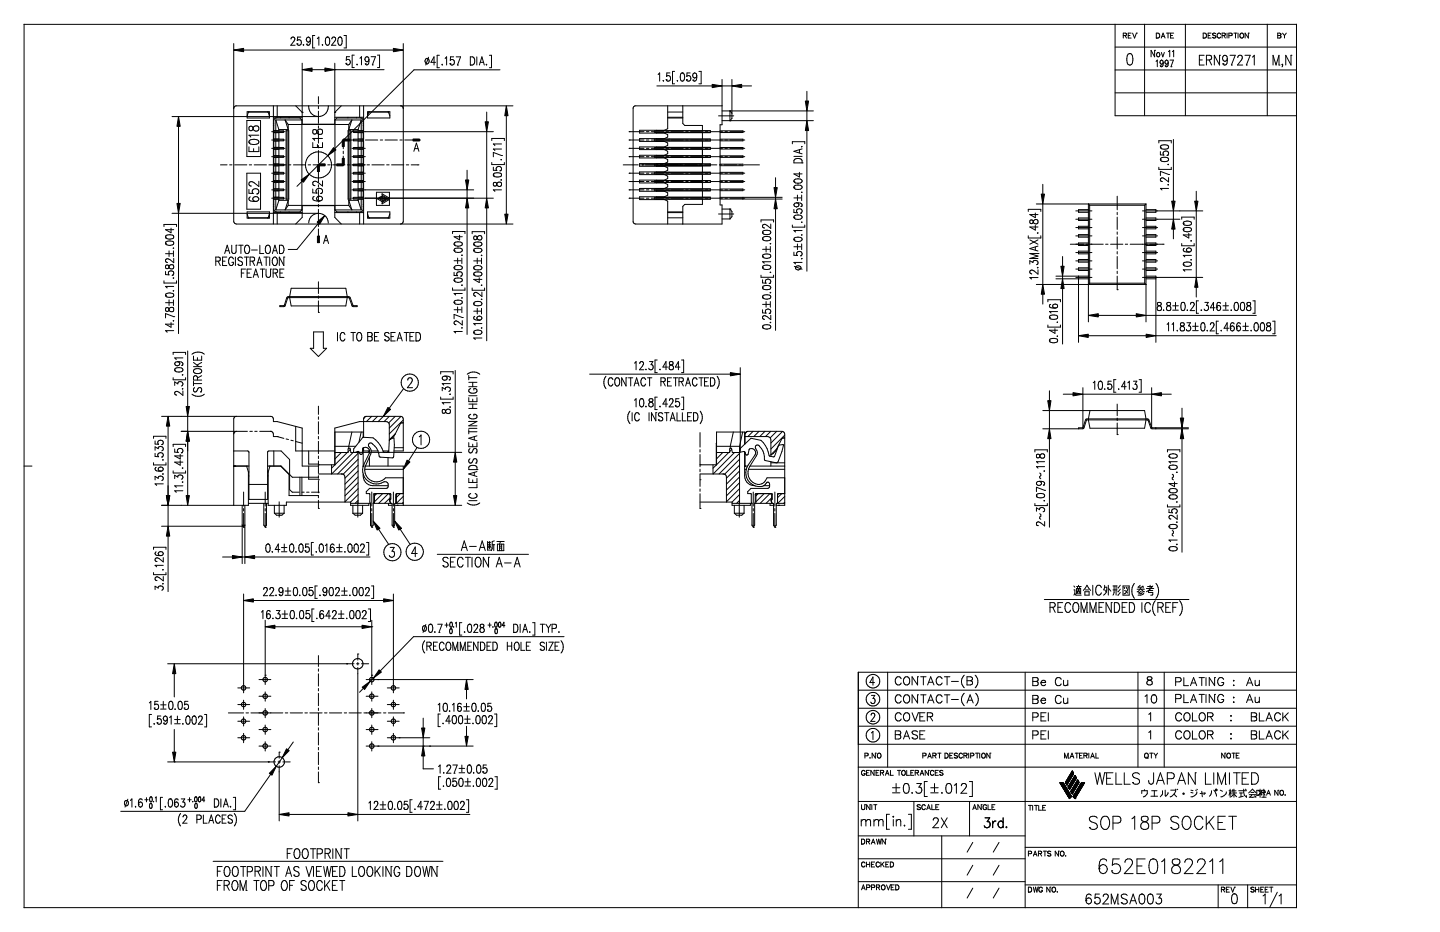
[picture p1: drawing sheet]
<svg xmlns="http://www.w3.org/2000/svg" width="432mm" height="279mm" viewBox="0 0 432 279" stroke-linecap="round" stroke-linejoin="round" font-family="sans-serif">
<g fill="none" stroke="#000" stroke-width=".3">
<path d="M70.1 13.1v53.3l.5 .7 83.2 .1M73 15h45M87.3 11.7l.4-.6h.3l.4 .5-.3 .8-.9 1.2h1.3M89 13.1h.1M90.2 11.1h-.9l-.2 1.1a.75 .75 0 0 1 1.1 0 .75 .75 0 0 1 0 1.1 .75 .75 0 0 1-1.1 0l-.1-.2M90.6 18.9v18.3h9.8v-18.3M91 13.3v.3l.1-.2M92 13.2h.1M93.1 11.9a1.16 1.16 0 0 1-.8 1.7l-.3-.4M94.4 10.6h-.7v3.8h.7M95.1 11.6l.5-.5v2.5M96.7 13.3v.3l.1-.2"/>
<path d="M97.9 11.2l.4-.1a1.63 1.63 0 0 1 0 2.5h-.2a1.8 1.8 0 0 1-.2-2.4zM98.1 11.1h.1M99.5 11.7l.4-.6h.4l.3 .5v.4l-1.2 1.6h1.3M101.6 11.2l.4-.1a1.63 1.63 0 0 1 0 2.5h-.1a1.74 1.74 0 0 1-.3-2.4zM101.9 11.1h.1M103.1 10.6h.7v3.8h-.7M103.7 19h.1M104.8 17h-.9l-.1 1.1a.75 .75 0 0 1 1.1 0 .75 .75 0 0 1 0 1 .75 .75 0 0 1-1.1 .1l-.1-.2M106.2 16.5h-.6v3.8h.6M107.1 19.2v.3l.1-.2M107.9 17.5l.5-.5v2.5M109.5 19.1h.1"/>
<path d="M110.6 17.8a1.16 1.16 0 0 1-.7 1.7l-.4-.4M111.3 17h1.3l-.9 2.5M111.7 19.5h.1M113.2 16.5h.6v3.8h-.6M120.9 13.1v53.3l-.2 .5-.6 .3M127.7 17.6a.73 .73 0 0 1 1 .7 .73 .73 0 0 1-1 .7l-.3-.6zM128.5 17.2l-.8 2.3M130.6 18.7h-1.4l1-1.7v2.5M131.8 16.6h-.7v3.7h.7M132.6 19.2v.3l.1-.1M133.5 17.5l.4-.5v2.5M134.9 19h.1"/>
<path d="M136 17h-.9l-.1 1.1a.75 .75 0 0 1 1.1 .1 .75 .75 0 0 1 0 1 .75 .75 0 0 1-1.1 0l-.1-.2M136.8 17h1.3l-.9 2.5M137.2 19.5h.1M141 19.5h.1M141 17a1.3 1.3 0 0 1 1.4 .9 1.3 1.3 0 0 1-.4 1.5l-1 .1zM143 17v2.5M143.7 19.5l.8-2.5 .7 2.5M144 18.7h1M145.9 19.2l-.1 .2h.2M146.7 16.6h.7v3.7h-.7M334.4 7.3v27.4h54.4M334.4 14.1h54.4"/>
<path d="M336.8 10.6h.9l.1-.5-1-.2v1.5M337.3 10.6l.5 .8M338.3 16.2l.6-.1a2.09 2.09 0 0 1 .7 2.8l-.3 .4-.7 .2a1.64 1.64 0 0 1-.7-2zM338.3 10.6h.6M338.6 16.1h.1M339.2 9.9h-.9v1.5h.9M339.6 9.9l.6 1.5 .6-1.5M340.8 9.9h.1M343.2 7.3v27.4M346.2 15.1h.1M346.2 15.1v1.9l-1-1.9v1.9M346.6 18.4l.4-.4v2"/>
<path d="M346.7 11.4h.1M346.7 9.9h.5a.78 .78 0 0 1 .6 .8 .78 .78 0 0 1-.6 .7h-.5zM347 15.9a.55 .55 0 0 1 .8 .5 .55 .55 0 0 1-.9 .4zM347.9 19.7h.1M348.2 11.4l.6-1.5 .6 1.5M348.3 15.7l.4 1.3 .4-1.3M348.4 10.9h.7M348.8 18.7a.97 .97 0 0 1-.6 1.3l-.3-.3M349.4 19.7h.1M349.8 9.9h1M350.2 9.9v1.5M350.3 18.7a.91 .91 0 0 1-.6 1.3l-.3-.3"/>
<path d="M350.4 15.5l.4-.4v1.9M350.8 18h1.1l-.8 2M351 10.6h.6M351.6 15.5l.3-.4v1.9M351.9 9.9h-.9v1.5h.9M355.5 7.3v27.4M359.6 18h.9M360.8 11.4h.1M360.8 9.9h.5a.81 .81 0 0 1 .5 .8 .81 .81 0 0 1-.5 .7h-.5zM361.1 16.6h-1.5v2.9h1.5M361.8 18l1.3-.2 .2-.4-.2-.7-1.3-.1v2.9M362.3 10.6h.5"/>
<path d="M362.6 18l.7 1.5M363.2 9.9h-.9v1.5h.9M363.6 11.2h.1M364.6 10.1l-.4-.2-.6 .2 .1 .3 .9 .6-.4 .4-.6-.2M365.7 16.6h.1M365.7 16.6v2.9l-1.6-2.9v2.9M366 10.3l-.2-.3a.67 .67 0 0 0-.9 .7 .67 .67 0 0 0 1.1 .5v-.1M366.5 10.6h.8l.1-.5-.9-.2v1.5M366.7 19.1h.1M366.9 16.7a.67 .67 0 0 1 1 .3v1l-.2 .2a.86 .86 0 0 1-1.1-.4 .86 .86 0 0 1 .3-1.1zM367 10.6l.4 .8M367.9 9.9v1.5"/>
<path d="M368 17.5a1.49 1.49 0 0 1-.7 2l-.5-.1-.1-.3M368.5 10.7l.8-.1 .1-.5-.9-.2v1.5M368.8 16.6h1.6l-1.1 2.9M369.3 19.5h.1M370 9.9h.9M370.5 9.9v1.5M371.2 17.3l.4-.7 .7 .1 .2 .4-.3 1-1.1 1.4h1.5M371.2 9.9v1.5M371.9 10.1l.2-.1a.67 .67 0 0 1 .9 .7 .67 .67 0 0 1-1.1 .5zM373.3 16.6h1.6l-1.2 2.9M373.7 19.5h.1M374.3 9.9h.1"/>
<path d="M374.3 9.9v1.5l-.9-1.5v1.5M375.6 17.1l.5-.5v2.9M380 7.3v27.4M381.7 19.5v-2.9l.9 2.9 .9-2.9v2.9M383.1 9.9h.6l.4 .3-.4 .4 .4 .3-.1 .4-.9 .1zM383.1 10.6h.6M383.5 19.5h.1M384.5 19.2v.3zM384.6 9.9l.6 .7M384.6 19.4l-.2 .6M385.2 10.6v.8M385.7 9.9l-.5 .7"/>
<path d="M387.1 16.6h.1M387.1 16.6v2.9l-1.5-2.9v2.9M388.8 7.3v264.8M388.8 7.3h-381.6v264.8h381.6M51.6 34.9h43.9M53.5 37.9v23.1M74 36.1h4.1v10.8h-4.1zM74.1 33.5h6.7v1.9h-6.7zM74.5 33.5v.1M74.5 33.6h5.9M74.5 33.6l-.4 1.2M74.7 33.5v.1"/>
<path d="M74.8 38a.74 .74 0 0 0-.1 .8 .74 .74 0 0 0 .7 .4l.4-.4a.9 .9 0 0 1 1.1-1.1 .9 .9 0 0 1 .4 1.5 1.04 1.04 0 0 1-1.5-1 .67 .67 0 0 0-1-.2zM80.2 33.5v.1M80.4 33.5v.1M80.4 33.6l.4 1.2M81.5 39.5h4M82 37h.1M82 37.6h.1M82 39.2h3v.5h-3M82 39.8h1.6M82 31.7v35.5M82 35.2h8.6M82.1 39.8v1.9"/>
<path d="M82.7 36h7.8M82.7 36v3.2M82.7 39.8v1.9M82.7 36l.9 2.8M83.1 31.7v3.5M83.6 38.8h2.8M83.6 38.8v.4M83.6 39.7v2M84.1 35.2v.2M85.8 39.2h.8v20.5h-.8zM86 39.2v20.5M86.4 37.3h18.2"/>
<path d="M86.4 37.3v1.5M86.4 39.2v20.5M86.4 37.3l-.9-1.3 .9 2.8M86.7 35.2v.2M88.7 31.7l1.9 2M90.5 36l-.6-.6h-7.3l-.5 .7v3.1M90.5 36v26.9M90.6 33.7h.1M92.6 31.7a2.94 2.94 0 0 0 2.9 3.2M93.6 20.9h3.8M93.9 38.9a.84 .84 0 0 0 .3 1.3l.7-.3a.96 .96 0 0 1 .6-1.1 .96 .96 0 0 1 1.2 .5 .84 .84 0 0 1-.6 1 .84 .84 0 0 1-1-.7l-.3-.7zM95.5 29v2.1"/>
<path d="M95.5 31.9v.7M95.5 33.3v3.7M95.5 37.7v.8M95.5 39.2v3.7M98.4 31.7a2.94 2.94 0 0 1-2.9 3.2M100.4 33.7h.1M100.4 20.9h.1M100.4 35.2h8.6M100.4 20.9h14.8M100.4 36v26.9M100.4 36l.6-.6h7.4l.5 .7v3.1M100.4 36h7.9"/>
<path d="M102.3 31.7l-1.9 2M104.3 35.2v.2M104.4 39.2h.8v20.5h-.8zM104.6 37.3v1.5M104.6 39.2v20.5M104.6 38.8h2.8M104.6 37.3l.9-1.3-.9 2.8M105 39.2v20.5M105.5 39.5h42.4M106.9 35.2v.2M107.4 38.8v.4M107.4 39.7v2"/>
<path d="M107.4 39.8h1.6M107.8 31.7v3.5M108.3 36v3.2M108.3 39.8v1.9M108.3 36l-.9 2.8M108.9 39.8v1.9M108.9 37h.1M108.9 37.6h.1M109 39.2h-3v.5h3M109 31.7v35.5M110.2 33.5h6.7v1.9h-6.7zM110.6 33.5v.1"/>
<path d="M110.6 33.6h5.9M110.6 33.6l-.4 1.2M110.8 33.5v.1M116.4 33.5v.1M116.5 33.5v.1M116.5 33.6l.4 1.2M120.1 31.7a.79 .79 0 0 1 .8 .8M145.9 33.6v2.9M145.9 39.5v19.9M149.9 20.9h-25.8l-35.1 35M151.8 34.7v29.5M153.8 31.7h-82.9a.79 .79 0 0 0-.8 .8"/>
<path d="M188.7 39.5h.1M188.7 39.5h4.4M193.8 39.5h.8M195.3 39.5h3.7M196.9 39.1v.1M196.9 39.7v.2M197 25.8h16.6M197.3 22.3l.5-.4v2.4M198.9 24.1l-.1 .1h.2M199.4 39.2h.1M199.4 39.7v.1M199.7 23.9h.1"/>
<path d="M199.7 39.5h.8M200.2 35.4h4.5M200.2 31.7v6.9l-1 .5h-7.4v.8h7.4l1 .5v.7l-1 .5h-7.4v.8h7.4l1 .5v.7l-1 .4h-7.4v.9h7.4l1 .5v.7l-1 .4h-7.4v.8h7.4l1 .5v.8l-1 .4h-7.4v.8h7.4l1 .5v.7l-1 .5h-7.4v.8h7.4l1 .5v.7l-1 .5h-7.4v.8h7.4l1 .5v.7l-1 .5h-7.4v.8h7.4l1 .5v.7l-1 .5h-7.4v.8h7.4l1 .5v6.9M200.2 35.2h4.5M200.2 33.6h4.5M200.7 39.2h.1M200.7 39.7v.1M200.9 21.9h-.9l-.1 1a.74 .74 0 0 1 1 .1 .74 .74 0 0 1 0 1 .74 .74 0 0 1-1 .1l-.2-.2M201.2 39.5h3.7M202.3 21.4h-.6v3.7h.6M203.1 24.1v.2l.1-.1M204.2 22l.5-.1a1.55 1.55 0 0 1 0 2.4h-.2a1.87 1.87 0 0 1-.3-2.3z"/>
<path d="M204.5 21.9h.1M204.7 31.7v5.3l.6 .6h5.3v1.6M205.6 39.5h.8M205.8 23.9h.1M206.9 21.9h-.9l-.1 1a.76 .76 0 0 1 1.1 .1 .76 .76 0 0 1 0 1 .76 .76 0 0 1-1.1 .1l-.1-.2M207.1 39.5h3.7M207.8 24h.1M208.9 22.7a1.16 1.16 0 0 1-.7 1.6l-.4-.3M209.6 21.4h.6v3.7h-.6M210.6 39.8v1.9M211.5 39.5h.7M213 39.5h3.6"/>
<path d="M213 39.7h-16.7v-.5h16.7v.6h-16.1M215.5 34.7h4.5M215.9 39.2h6.9v.5h-6.9M216.5 23.8v13.6h-.6v24h.6v5.8h-25.9l-.5-.3-.3-.5v-33.9a.73 .73 0 0 1 .8-.8h25.9M216.5 36.2h27.4M216.5 33.3h27.4M216.5 25.8h3M217.4 39.5h.7M218.9 36.2h.1M218.9 33.3h.1M218.9 39.5h4.4M218.9 33.3v2.9"/>
<path d="M218.9 33.3l.6 .6M219.5 23.8v11.7l-.6 .7M222.4 25.8h3M242 27.4v2.9M242 33.3v2.9M242 39.1v42.2M334.4 21h54.4M334.4 27.8h54.4M351.1 20h.1M66.1 49.4h2M68.9 49.4h.7M70.3 49.4h3.7"/>
<path d="M74 51.9h4.1v10.8h-4.1zM74.7 42.7h.1M74.7 56.8v1.1l1.2 .1a.89 .89 0 0 1 .1-1.2 .89 .89 0 0 1 1.2 0 .89 .89 0 0 1 .1 1.2l-.3 .1M74.7 44v1.4h2.9v-1.4M74.7 49.4h.8M74.8 42.1a2.21 2.21 0 0 1 2.8 .3v.3a1.94 1.94 0 0 1-2.9 0zM75.1 59a.64 .64 0 0 0-.3 1l1.8 .4M75.9 59.3a.82 .82 0 0 1 1.3-.3 .82 .82 0 0 1 0 1.3l-.6 .1a.77 .77 0 0 1-.8-.8zM76.1 44.6v.8M76.2 49.4h3.7M77 58.1h.1M77.6 54.3v1.6l-1.8-1.4h-.6l-.4 .2-.1 .7 .7 .4"/>
<path d="M77.6 40.5h-2.9l.5 .6M80.6 49.4h.7M81.5 49.4h4.3M81.5 59.4h4M81.5 54.4h4M81.5 56.9h4M81.5 51.9h4M81.5 42h4M81.5 44.5h4M81.5 47h4M82 47.2h1.6M82 46.7h3v.5h-3"/>
<path d="M82 59.7h1.6M82 44.2h1.6M82 44.8h1.6M82 41.7h1.6M82 42.3h1.6M82 54.1h1.6M82 52.2h1.6M82 51.6l3 .1v.5h-3M82 59.1l3 .1v.5h-3M82 56.6h1.6M82 56.7h3v.5h-3M82 54.7h1.6"/>
<path d="M82 49.1h1.6M82 49.2h3v.5h-3M82 44.2h3v.5h-3M82 41.7h3v.5h-3M82 54.2h3v.5h-3M82.1 59.7v3a.79 .79 0 0 0 .8 .8h7l.6-.6M82.1 42.3v1.9M82.1 44.8v1.9M82.1 47.2v1.9M82.1 49.7v1.9M82.1 52.2v1.9M82.1 54.7v1.9"/>
<path d="M82.1 57.2v1.9M82.7 42.3v1.9M82.7 44.8v1.9M82.7 47.2v1.9M82.7 49.7v1.9M82.7 52.2v1.9M82.7 54.7v1.9M82.7 57.2v1.9M82.7 59.7v3.2M83.6 42.2v2M83.6 44.7v2M83.6 47.2v2"/>
<path d="M83.6 49.7v2M83.6 52.2v2M83.6 54.7v2M83.6 57.2v2M83.6 59.7v.4M86.5 49.4h.7M88 49.4h3.7M92.4 49.4h.8M93.8 42.7v1.5h2.9v-1.5M93.8 56.7v1.1l1.3 .1a.89 .89 0 0 1 0-1.2 .89 .89 0 0 1 1.3 0 .89 .89 0 0 1 .1 1.2l-.3 .1M93.9 49.4h3.7M94.2 58.9a.64 .64 0 0 0-.3 1l1.8 .4"/>
<path d="M95.2 43.3v.9M95.3 58.9l.4-.1a.82 .82 0 0 1 1 .8l-.1 .3a.99 .99 0 0 1-1.7-.3zM95.5 43.6v.7M95.5 45.1v3.7M95.5 49.5v.7M95.5 51v3.7M95.5 55.4v.7M95.5 56.9v3.7M96.2 58h.1M96.7 54.2v1.6l-2.1-1.5-.6 .1-.2 .4 .1 .6 .6 .2M96.7 41.5h-2.9l.5 .6M98.3 49.4h.7"/>
<path d="M99.8 49.4h3.6M102.9 42h.1M102.9 42h4.5M102.9 42v2.6M102.9 45.3v.8M102.9 46.8v2.6M104.2 49.4h.7M105.5 49.4h4M105.5 59.4h42.4M105.5 54.4h4M105.5 56.9h36.5M105.5 51.9h4"/>
<path d="M105.5 44.5h4M105.5 47h4M107.4 42.2v2M107.4 44.7v2M107.4 47.2v2M107.4 49.7v2M107.4 52.2v2M107.4 54.7v2M107.4 57.2v2M107.4 59.7v.4M107.4 47.2h1.6M107.4 59.7h1.6"/>
<path d="M107.4 44.2h1.6M107.4 44.8h1.6M107.4 41.7h1.6M107.4 42.3h1.6M107.4 54.1h1.6M107.4 52.2h1.6M107.4 56.6h1.6M107.4 54.7h1.6M107.4 49.1h1.6M108.1 42h.8M108.3 42.3v1.9M108.3 44.8v1.9"/>
<path d="M108.3 47.2v1.9M108.3 49.7v1.9M108.3 52.2v1.9M108.3 54.7v1.9M108.3 57.2v1.9M108.3 59.7v3.2M108.9 59.7v3a.79 .79 0 0 1-.8 .8h-7.1l-.6-.6M108.9 42.3v1.9M108.9 44.8v1.9M108.9 47.2v1.9M108.9 49.7v1.9M108.9 52.2v1.9"/>
<path d="M108.9 54.7v1.9M108.9 57.2v1.9M109 46.7h-3v.5h3M109 51.7h-3v.5h3M109 59.2h-3v.5h3M109 56.7h-3v.5h3M109 49.2h-3v.5h3M109 44.2h-3v.5h3M109 41.7h-3v.5h3M109 54.2h-3v.5h3M109.6 42h3.7M110 49.4h.8"/>
<path d="M111.5 49.4h3.7M112.9 57.6h3.9v4h-3.9zM113.3 59.5l-.2 .1 1.4 .8 .4-.1-1.3-.8M113.7 59.3l.4-.2 1.3 .8-.3 .2zM114 42h.7M114.2 58.9l.4-.1 1.3 .8-.3 .2zM114.6 58.1l1.9 1.1-.2 .3-1.6-.9zM115.5 42h3.6M115.9 49.4h.8M117.4 49.4h3.7M119.9 42h.7M121.3 42h4.5"/>
<path d="M121.8 49.4h.8M123.3 49.4h2M124.1 45.4l.8-2.5 .7 2.5M124.4 44.6h.9M125.3 49.4h.1M125.8 42h.1M140.1 51v3M140.1 56.9v2.5M147.5 42.1v-.6h3.7v.6M147.5 48.7v.6h3.7v-.6M147.9 52.5h.1M147.9 50.1v.9l1.1 .1a.76 .76 0 0 1 .1-1 .76 .76 0 0 1 1 0 .76 .76 0 0 1 .1 1l-.3 .1"/>
<path d="M148.1 54.8v.9h.7a.87 .87 0 0 1 .5-1 .87 .87 0 0 1 1.1 .4 .78 .78 0 0 1-.8 .9 .78 .78 0 0 1-.7-1l-.4-.3zM148.1 52l.9-.2a1.05 1.05 0 0 1 1.4 .7 1.63 1.63 0 0 1-2.5 0zM149.9 51.2h.1M150.3 53.8v.2l-.1-.1M150.3 47.8l.1 .1h-.2M150.4 46.6h.1M150.4 56.9h-2.5l.5 .5M150.4 44.7h-2.5l.5 .4M150.4 46.6l-2.5-.9v1.3M150.4 43.2h-2.5l.5 .5M186.9 49.4h4.5M188.7 59.4h.1"/>
<path d="M188.7 54.4h.1M188.7 56.9h.1M188.7 47h.1M188.7 44.5h.1M188.7 42h.1M188.7 51.9h.1M188.7 59.4h4.4M188.7 54.4h4.4M188.7 56.9h4.4M188.7 51.9h4.4M188.7 42h4.4M188.7 44.5h4.4"/>
<path d="M188.7 47h4.4M192.1 49.4h5.2M192.6 49.4h.1M193.8 59.4h.8M193.8 54.4h.8M193.8 56.9h.8M193.8 51.9h.8M193.8 42h.8M193.8 44.5h.8M193.8 47h.8M195.3 59.4h3.7M195.3 54.4h3.7"/>
<path d="M195.3 56.9h3.7M195.3 51.9h3.7M195.3 42h3.7M195.3 44.5h3.7M195.3 47h3.7M196.9 44.2h16.1v.6h-16.1M196.9 41.7h16.1v.6h-16.1M196.9 54.1h16.1v.6h-16.1M196.9 56.6h16.1v.6h-16.7v-.5h16.7M196.9 49.1h16.1v.6h-16.7v-.5h16.7M196.9 41.6v.1M196.9 42.2v.2"/>
<path d="M196.9 44v.2M196.9 44.7v.2M196.9 46.5v.2M196.9 47.2v.1M196.9 49v.2M196.9 49.7v.1M196.9 51.5v.2M196.9 52.2v.1M196.9 54v.2M196.9 54.7v.1M196.9 56.5v.2M196.9 57.2v.1"/>
<path d="M196.9 59v.2M196.9 59.7v.1M198 49.4h.8M199.4 41.7h.1M199.4 42.2v.1M199.4 44.2h.1M199.4 44.7v.1M199.4 46.7h.1M199.4 47.2h.1M199.4 49.1v.1M199.4 49.7h.1M199.4 51.6v.1"/>
<path d="M199.4 52.2h.1M199.4 54.1v.1M199.4 54.7h.1M199.4 56.6v.1M199.4 57.2h.1M199.4 59.1v.1M199.4 59.7h.1M199.5 49.4h5.2M199.7 59.4h.8M199.7 54.4h.8M199.7 56.9h.8M199.7 51.9h.8"/>
<path d="M199.7 42h.8M199.7 44.5h.8M199.7 47h.8M200.7 41.7h.1M200.7 42.2v.1M200.7 44.2h.1M200.7 44.7v.1M200.7 46.7h.1M200.7 47.2h.1M200.7 49.1v.1M200.7 49.7h.1M200.7 51.6v.1"/>
<path d="M200.7 52.2h.1M200.7 54.1v.1M200.7 54.7h.1M200.7 56.6v.1M200.7 57.2h.1M200.7 59.1v.1M200.7 59.7h.1M201.2 59.4h3.7M201.2 54.4h3.7M201.2 56.9h3.7M201.2 51.9h3.7M201.2 42h3.7"/>
<path d="M201.2 44.5h3.7M201.2 47h3.7M203.9 49.4h.1M205.4 49.4h3.7M205.6 59.4h.8M205.6 54.4h.8M205.6 56.9h.8M205.6 51.9h.8M205.6 42h.8M205.6 44.5h.8M205.6 47h.8M207.1 59.4h3.7"/>
<path d="M207.1 54.4h3.7M207.1 56.9h3.7M207.1 51.9h3.7M207.1 42h3.7M207.1 44.5h3.7M207.1 47h3.7M209.8 49.4h.7M210.6 59.7v1.6h-5.3l-.6 .6v5.3M210.6 42.3v1.9M210.6 44.8v1.9M210.6 47.2v1.9M210.6 49.7v1.9"/>
<path d="M210.6 52.2v1.9M210.6 54.7v1.9M210.6 57.2v1.9M211.3 49.4h3.6M211.5 59.4h.7M211.5 54.4h.7M211.5 56.9h.7M211.5 51.9h.7M211.5 42h.7M211.5 44.5h.7M211.5 47h.7M213 59.4h3.6"/>
<path d="M213 54.4h3.6M213 56.9h3.6M213 51.9h3.6M213 42h3.6M213 44.5h3.6M213 47h3.6M213 47.2h-16.7v-.5h16.7v.5h-16.1M213 59.7h-16.7v-.5l16.7-.1v.6h-16.1M213 52.2h-16.7v-.5l16.7-.1v.6h-16.1M213 44.2h-16.7v.5h16.7M213 41.7h-16.7v.5h16.7M213 54.2h-16.7v.5h16.7"/>
<path d="M215.7 49.4h.7M215.9 46.7h6.9v.5h-6.9M215.9 51.7h6.9v.5h-6.9M215.9 59.2h18.6M215.9 56.7h6.9v.5h-6.9M215.9 49.2h6.9v.5h-6.9M215.9 44.2h6.9v.5h-6.9M215.9 41.7h6.9v.5h-6.9M215.9 54.2h6.9v.5h-6.9M215.9 59.7h18.6M217.2 49.4h3.7M217.4 59.4h.7"/>
<path d="M217.4 54.4h.7M217.4 56.9h.7M217.4 51.9h.7M217.4 42h.7M217.4 44.5h.7M217.4 47h.7M218.9 59.4h4.4M218.9 54.4h4.4M218.9 56.9h4.4M218.9 51.9h4.4M218.9 42h4.4M218.9 44.5h4.4"/>
<path d="M218.9 47h4.4M221.6 49.4h.7M222.8 59.2v.5M223.1 49.4h4.6M232.6 53.3v2.9M232.6 59.2v.5M237.6 43.1v-.6h3.7v.6M238.1 56.2h.1M238.1 54.4h.1M238.1 59.3h2.1M238.1 46.9h2.4M238.2 55.8l.9-.3a1.17 1.17 0 0 1 1.4 .5v.2a1.63 1.63 0 0 1-2.4 0z"/>
<path d="M238.2 53.9l.9-.3a1.17 1.17 0 0 1 1.4 .6v.2a1.63 1.63 0 0 1-2.4 0zM238.4 47.7a1.3 1.3 0 0 1 1.4-.1 1.3 1.3 0 0 1 .7 1.2h-2.4v-.6zM239.1 58.5v1.6M239.7 51.7v1.4l-1.6-1h2.4M239.7 44.9v.9M240.4 58.5v1.6M240.4 57.6h.1h-.2M240.4 43.9l.1 .1h-.2M240.5 48.8h.1M240.5 44.6l-2.4 .8 2.4 .7M312.7 55.3v2.9M335 58.8v4.1"/>
<path d="M347.5 42.9v-.7h3.7v.7M347.5 50.1v.7h3.7v-.7M348 47.9h.1M348 44.2h.1M348 45.4v1l1 .1a.75 .75 0 0 1 .1-1 .75 .75 0 0 1 1 0 .75 .75 0 0 1 .1 1l-.3 .1M348.1 43.7l.9-.3a1.17 1.17 0 0 1 1.4 .6v.2a1.63 1.63 0 0 1-2.4 0zM348.1 47.4l.9-.3a1.17 1.17 0 0 1 1.4 .6v.2a1.63 1.63 0 0 1-2.4 0zM349.9 46.6h.1M350.3 55.3v.2l-.1-.1M350.3 49.2l.1 .1h-.2M350.4 52.3h.1M350.4 53.2v1.3l-1.5-1.1-.5-.1-.3 .2-.1 .6 .6 .3"/>
<path d="M350.4 56.5h-2.4l.4 .5M350.4 52.3l-2.4-.9v1.2M351.9 41.8v18.5M358.7 57.3v3M49.2 67.9v-.6h3.7v.6M49.6 73h.1M49.6 71.1h.1M49.6 76.1h2.2M49.8 79.5a.6 .6 0 0 0-.2 .7 .6 .6 0 0 0 .6 .3h.3a.87 .87 0 0 1 .5-1.1 .87 .87 0 0 1 1.1 .4 .78 .78 0 0 1-.8 .9 .78 .78 0 0 1-.7-1l-.4-.3zM49.8 70.6l.9-.2a1.05 1.05 0 0 1 1.4 .7 1.55 1.55 0 0 1-2.5 0zM49.8 72.5l.9-.3a1.05 1.05 0 0 1 1.4 .8 1.55 1.55 0 0 1-2.5 0zM50.7 75.2v1.7"/>
<path d="M51.3 68.4v1.4l-1.7-.9h2.5M51.6 63.9h43.9M52 75.2v1.7M52 74.3l-.1 .1M52.1 77.4v1.4l-1.2-1-.8-.2-.5 .3v.4l.6 .4M53.5 63.9v36.1M64.7 78.3l1.2-.1 .2-.4-.2-.6-1.2-.1v2.5M65.4 78.3l.7 1.3M66.7 78.3h.8M67.4 76l.7-2.5 .8 2.5M67.6 75.2h1M68 77.1h-1.3v2.5h1.3"/>
<path d="M69.5 73.5l.1 2.2a.64 .64 0 0 0 1.1 0l.1-2.2M70 77.7a.75 .75 0 0 0-.9-.6 .75 .75 0 0 0-.5 .9v.6a.76 .76 0 0 0 .7 1 .76 .76 0 0 0 .7-1h-.5M70.6 77.1v2.5M70.8 73.5h.1M71.4 79.2h.1M71.6 73.5h1.3M72.2 73.5v2.5M72.7 77.4a.76 .76 0 0 0-1.3 0l.2 .6 1 .6a.61 .61 0 0 1-.4 1h-.4l-.4-.4M73.3 77.1h1.3M73.7 73.6a.8 .8 0 0 1 .8 0 .8 .8 0 0 1 .4 .8 1.34 1.34 0 0 1-.6 1.6h-.4a1.68 1.68 0 0 1-.2-2.4zM73.9 77.1v2.5M74.1 63.5h6.7v1.9h-6.7z"/>
<path d="M74.1 64.1l.4 1.2M74.5 65.3v.1M74.5 65.3h5.9M74.7 65.3v.1M75 78.3l1.2-.1 .1-.4-.1-.6-1.2-.1v2.5M75.4 75h1.8M75.7 78.3l.6 1.3M76.6 60.4h.1M77 79.6l.8-2.5 .7 2.5M77.3 78.8h1M77.9 73.5v2.5h1.2M79.1 77.1h1.4"/>
<path d="M79.8 77.1v2.5M79.9 73.6a.78 .78 0 0 1 .9 .1 .78 .78 0 0 1 .3 .7v.6a.79 .79 0 0 1-.8 1 .79 .79 0 0 1-.7-1l.1-.9zM80.2 65.3v.1M80.4 65.3v.1M80.8 64.1l-.4 1.2M80.9 77.1v2.5M81.7 76l.7-2.5 .8 2.5M82 61.9h.1M82 61.3h.1M82 63.7h8.6M82 75.2h.9M82 77.2l.2-.1a1.37 1.37 0 0 1 1.1 1 1.37 1.37 0 0 1-.5 1.4l-.2 .1a1.36 1.36 0 0 1-1.1-1 1.36 1.36 0 0 1 .5-1.4z"/>
<path d="M82.7 62.9h7.8M83.1 63.7v3.5M83.8 76h.1M83.8 73.5h.7a1.45 1.45 0 0 1 0 2.5h-.7zM84.1 63.5v.2M85.1 77.1h.1M85.1 77.1v2.5l-1.3-2.5v2.5M86.4 61.6h18.2M86.4 60h-2.8l-.9 2.9M86.4 60v1.6M86.4 60l-.9 2.9 .9-1.3M86.7 63.5v.2"/>
<path d="M88.7 67.2l1.9-2v-3.5h9.8v3.5l1.9 2M95.5 70.8h.1M95.5 61.3v.7M95.5 62.8v3.6M95.5 67.2v.7M95.5 68.6v2.2M95.5 63.9a2.92 2.92 0 0 1 2.9 3M95.5 63.9a2.92 2.92 0 0 0-2.9 3M95.7 60.3h.1M97 73l.8-2.5 .7 2.5M97.3 72.2h.9M97.4 64.6l-8.4 10.2h-2.6"/>
<path d="M100.4 63.7h8.6M100.4 62.9h7.9M104.3 63.5v.2M104.6 60v1.6M104.6 60l.9 2.9-.9-1.3M104.6 60h2.8l.9 2.9M106.9 63.5v.2M107.8 63.7v3.5M108.9 61.9h.1M108.9 61.3h.1M110.2 63.5h6.7v1.9h-6.7zM110.2 64.1l.4 1.2"/>
<path d="M110.6 65.3v.1M110.6 65.3h5.9M110.8 65.3v.1M114.7 60.6l1.6-.9 .2 .2-1.9 1.2zM116.4 65.3v.1M116.5 65.3v.1M116.9 64.1l-.4 1.2M135.7 70v-.6h3.7v.6M136.2 75.1h.1M136.2 73.2h.1M136.2 78.2h2.1M136.3 79.9l.9-.3a1.11 1.11 0 0 1 1.4 .7 1.63 1.63 0 0 1-2.4 0z"/>
<path d="M136.3 74.6l.9-.2a1.17 1.17 0 0 1 1.4 .5v.2a1.63 1.63 0 0 1-2.4 0zM136.3 72.7l.9-.2a1.05 1.05 0 0 1 1.4 .7 1.55 1.55 0 0 1-2.4 0zM137.2 77.4v1.6M137.8 70.5v1.4l-1.6-.9h2.4M138.5 76.4l.1 .1h-.2M138.5 77.4v1.6M140.1 62.3v38M141.6 70.1v-.7h3.7v.7M142 75.1h.1M142 73.3h.1M142 78.2h2.2M142.2 70.8a.6 .6 0 0 0-.1 .7 .6 .6 0 0 0 .5 .4l.3-.1a.99 .99 0 0 1 .4-1 .99 .99 0 0 1 1.1 0 .77 .77 0 0 1-.6 1.2 .77 .77 0 0 1-.8-1l-.4-.2z"/>
<path d="M142.2 72.8l.9-.3a1.05 1.05 0 0 1 1.4 .8 1.55 1.55 0 0 1-2.5 0zM142.2 74.7l.9-.3a1.05 1.05 0 0 1 1.4 .7 1.55 1.55 0 0 1-2.5 0zM142.2 79.9l.9-.3a1.11 1.11 0 0 1 1.4 .8 1.63 1.63 0 0 1-2.5 0zM143.1 77.4v1.7M144.4 77.4v1.7M144.4 76.4l.1 .2h-.2M145.9 62.3v39.9M200.2 63.5h4.5M200.2 65.3h4.5M200.2 63.7h4.5M215.5 64.2h4.5M216.5 62.7h2.4"/>
<path d="M216.5 65.6h2.4M218.9 62.7h.1M218.9 62.7l.6 .7v1.6l-.6 .6M218.9 62.7v2.9M228.2 66.6v-.7h3.8v.7M228.7 76.9h.1M228.7 71.6h.1M228.7 69.8h.1M228.7 74.7h2.1M228.8 71.2l.9-.3a1.17 1.17 0 0 1 1.4 .5v.2a1.63 1.63 0 0 1-2.4 0zM228.8 79.8l.9-.3a1.17 1.17 0 0 1 1.4 .5v.2a1.63 1.63 0 0 1-2.4 0zM228.8 69.3l.9-.3a1.17 1.17 0 0 1 1.4 .6v.2a1.63 1.63 0 0 1-2.4 0z"/>
<path d="M228.8 76.4l.9-.3a1.05 1.05 0 0 1 1.4 .8 1.55 1.55 0 0 1-2.4 0zM229.7 73.9v1.6M231 73.9v1.6M231 73h.1h-.2M231.1 67.2v1.3a2.61 2.61 0 0 0-2-1.3l-.3 .2-.1 .6 .6 .3M231.1 78.5h-2.4l.4 .4M232.6 62.6v36.4M237.6 67.5v.6h3.7v-.6M238.1 71.8h.1M238.1 65.2h.1M238.1 75.6v.9l1 .1a.76 .76 0 0 1 .1-1 .76 .76 0 0 1 1 0 .76 .76 0 0 1 .1 1l-.2 .1M238.1 62.8v.9l1 .1a.76 .76 0 0 1 .1-1 .76 .76 0 0 1 1 0 .76 .76 0 0 1 .1 1l-.2 .1"/>
<path d="M238.1 74h2.1M238.2 64.7l.9-.2a1.17 1.17 0 0 1 1.4 .5v.2a1.63 1.63 0 0 1-2.4 0zM238.2 79.9l2.3 .8M238.2 71.4l.9-.3a1.05 1.05 0 0 1 1.4 .7 1.55 1.55 0 0 1-2.4 0zM238.7 79.9a.78 .78 0 0 1 .9-.2 .78 .78 0 0 1 .5 .9 .78 .78 0 0 1-1.1 .3 .78 .78 0 0 1-.3-1zM238.9 60.8a1.16 1.16 0 0 1 1.6 .8l-.3 .3M239.1 73.1v1.7M240.1 76.7h.1M240.1 63.9h.1M240.2 61.9h.1M240.4 77.4l.1 .1h-.2M240.4 73.1v1.7"/>
<path d="M240.4 70.3l.1 .1h-.2M240.4 66.5l.1 .1h-.2M240.5 78.7h-2.4l.4 .4M240.5 69.1h-2.4l.4 .5M308.3 63.4v-.6h3.8v.6M308.3 70.7v.7h3.8v-.7M308.8 79.2v-1l.9 .5a.72 .72 0 0 1 1.1-.6 .72 .72 0 0 1 0 1.3M308.8 71.9l2.5 1.3M308.9 66l-.1 .7a.55 .55 0 0 0 .8 .3 .89 .89 0 0 1 .6-1 .89 .89 0 0 1 1.1 .3 .78 .78 0 0 1-.9 .9 .78 .78 0 0 1-.7-1l-.3-.3zM310.5 67.6v1.4l-1.7-.9h2.5M310.5 63.9v1.4l-1.7-1h2.5M310.5 74.1v.9"/>
<path d="M310.7 61.2h32.9M311.2 69.7v.3l-.2-.2M311.3 76h.1M311.3 76h-2.5l2.5 .8-2.5 .7h2.5M311.3 73.8l-2.5 .7 2.5 .7M311.3 71.9l-2.5 1.3M312.7 61.2v24.1M318.6 76.9v2.9M321 73.2h9.8M322.6 78.2h4.8M322.6 75.7h4.8M322.6 65.7h4.8"/>
<path d="M322.6 70.7h4.8M322.6 68.2h4.8M322.6 63.2h4.8M326.4 62.8h-3v.8h3M326.4 65.3h-3v.8h3M326.4 67.8h-3v.8h3M326.4 70.3h-3v.8h3M326.4 72.8h-3v.8h3M326.4 75.3h-3v.8h3M326.4 77.8h-3v.8h3M326.7 61.5h16.6M326.7 61.5l-.3-.3v35.3"/>
<path d="M326.7 61.5v23.4M331.5 73.2h.8M333 73.2h3.7M335 63.6v.8M335 65.1v3.7M335 69.5v.8M335 71v3.7M335 75.4v.7M335 76.9v3.7M337.4 73.2h.7M338.9 73.2h9.9M342.6 78.2h4.5"/>
<path d="M342.6 75.7h4.5M342.6 65.7h11.2M342.6 70.7h4.5M342.6 68.2h4.5M342.6 63.2h18.1M343.3 61.5v23.4M343.6 65.3h3v.8h-3M343.6 70.3h3v.8h-3M343.6 62.8h3v.8h-3M343.6 67.8h3v.8h-3M343.6 72.8h3v.8h-3M343.6 75.3h3v.8h-3"/>
<path d="M343.6 77.8h3v.8h-3M343.6 61.2v35.3M343.6 61.2l-.3 .3M346.6 63.2h.1M348.8 73.2h.1M351.9 63.2v2.5M351.9 68.7v2.9M354.4 65.7v-.6h3.7v.6M354.4 73v.7h3.7v-.7M354.8 79.3h.1M354.8 68.9h.1M354.8 67h.1"/>
<path d="M354.9 66.6l1-.3a1.11 1.11 0 0 1 1.4 .7 1.63 1.63 0 0 1-2.5 0zM354.9 68.4l1-.2a1.05 1.05 0 0 1 1.4 .7 1.55 1.55 0 0 1-2.5 0zM354.9 78.8l1-.3a1.05 1.05 0 0 1 1.4 .8 1.55 1.55 0 0 1-2.5 0zM355.2 74.4l-.4 .6a1.33 1.33 0 0 0 1.7 .5M356.5 75.5h.1M356.5 70v1.4l-1.7-1h2.5M357.1 77.8l.2 .1h-.2M357.1 72.1l.2 .1h-.2M357.3 76.6h-2.5l.5 .4M358.7 63.2v20M49.2 84.2v.7h3.7v-.7M49.6 88.6h.1"/>
<path d="M49.6 81.4v.9l1.1 .1a.74 .74 0 0 1 .1-1 .74 .74 0 0 1 1 0 .74 .74 0 0 1 .1 1l-.3 .1M49.6 90.7h2.2M49.8 88.1l.9-.3a1.11 1.11 0 0 1 1.4 .8 1.44 1.44 0 0 1-2 .4l-.5-.4zM49.8 92.3a.66 .66 0 0 0 .2 1.1l.5-.2a.87 .87 0 0 1 .5-1 .87 .87 0 0 1 1.1 .4 .78 .78 0 0 1-.8 .9 .78 .78 0 0 1-.7-1l-.4-.3zM50.7 89.9v1.7M51.3 96.7v1.4l-1.7-.9h2.5M51.6 82.5h.1M52 87.1l-.1 .1M52 96.1l-.1 .1M52 89.9v1.7M52 83.2v.3l-.1-.2M52.1 94.9h.1"/>
<path d="M52.1 99.1h-2.5l.5 .5M52.1 94.9l-2.5-.9v1.3M52.1 85.9h-2.5l.5 .4M72.4 81.9h.7M73.6 80.7h-1.2v2.5M74.1 81.9h.8M75.4 80.7h-1.3v2.5h1.3M75.9 83.2l.8-2.5 .8 2.5M76.2 82.4h1M78 80.7h1.4M78.7 80.7v2.5M79.8 80.7l.1 2.1 .5 .4 .6-.4 .1-2.1"/>
<path d="M81.1 80.7h.1M81.9 81.9l1.1-.2 .2-.3-.2-.6-1.1-.1v2.5M82.6 81.9l.6 1.3M83.9 81.9h.8M85.2 80.7h-1.3v2.5h1.3M86.1 89l18.4-.1 .6 .4 .8 2.3h1.2v.3l-1.5-.1-1.1-2.6h-18.1l-1 2.6-1.5 .1v-.3h1.3zM87.3 86.4h16.4l.4 2.5-.4 2.8h-16.4l-.5-2.5zM94 99.5h3v4.9h.9l-2.4 2.5-2.5-2.5h1zM95.5 93.7h.1M95.5 84.5v3.5M95.5 88.7v.7M95.5 90.2v3.5"/>
<path d="M101.2 99.7v2.5M105.2 99.7h1.4M105.9 99.7v2.5M107.3 99.8l.2-.1a1.38 1.38 0 0 1 1.1 1 1.38 1.38 0 0 1-.5 1.4l-.2 .1a1.37 1.37 0 0 1-1-1 1.37 1.37 0 0 1 .4-1.4zM110.3 99.7h.8l.4 .2v.7l-.4 .3 .4 .2 .1 .6-.5 .5h-.8zM113.6 99.7h-1.3v2.5h1.3M118.5 99.7h-1.3v2.5h1.3M121.2 99.7h1.3M121.9 99.7v2.5M124.2 99.7h-1.3v2.5h1.3M124.7 99.7a1.36 1.36 0 0 1 1.4 .8 1.36 1.36 0 0 1-.4 1.6l-1 .1zM135.7 86.3v.7h3.7v-.7"/>
<path d="M136.2 90.7h.1M136.2 84.1h.1M136.2 80.3h.1M136.2 81.6v1l1 .1a.72 .72 0 0 1 .1-1.1 .72 .72 0 0 1 1.1 .1 .72 .72 0 0 1-.2 1.1M136.2 92.9h2.1M136.3 83.6l.9-.3a1.05 1.05 0 0 1 1.4 .8 1.55 1.55 0 0 1-2.4 0zM136.3 90.2l.9-.2a1.05 1.05 0 0 1 1.4 .7 1.63 1.63 0 0 1-2.4 0zM137.2 92v1.7M138.2 82.8h.1M138.5 89.2l.1 .1h-.2M138.5 98.2l.1 .1h-.2M138.5 92v1.7"/>
<path d="M138.5 85.4l.1 .1h-.2M138.6 95.2h.1M138.6 99.4h-2.4l.4 .4M138.6 96.1v1.3l-1.2-.9-.8-.3-.4 .4v.4l.6 .3M138.6 95.2l-2.4-.9v1.3M138.6 88h-2.4l.4 .5M141.6 86.3v.7h3.7v-.7M142 99.7h.1M142 91.1h.1M142 82.2h.1M142 80.4h.1M142 93.3h2.2"/>
<path d="M142.2 90.7l.9-.3a1.13 1.13 0 0 1 1.4 .6v.1a1.63 1.63 0 0 1-2.5 0zM142.2 81.8l.9-.3a1.05 1.05 0 0 1 1.4 .7 1.63 1.63 0 0 1-2.5 0zM142.2 99.3l.9-.3a1.11 1.11 0 0 1 1.4 .7 1.63 1.63 0 0 1-2.5 0zM142.4 94.8l-.4 .6a1.4 1.4 0 0 0 1.7 .6M143.1 92.4v1.7M143.7 96h.1M143.7 83.2v1.5l-1.7-.9h2.5M144.4 98.2l.1 .1h-.2M144.4 92.4v1.7M144.4 89.6l.1 .1h-.2M144.4 85.4l.1 .1h-.2M144.5 87.6v1.3a2.61 2.61 0 0 0-2-1.2l-.5 .3v.4l.6 .4"/>
<path d="M144.5 97h-2.5l.5 .5M228.2 82.5v.6h3.8v-.6M228.7 98.1h.1M228.7 89.1h.1M228.7 86.3h.1M228.7 80.2h.1M228.7 91.2h2.1M228.7 83.9v.9l1 .1a.76 .76 0 0 1 .1-1 .76 .76 0 0 1 1 0 .76 .76 0 0 1 .1 1l-.2 .1M228.7 92.9v.9l1 .1a.76 .76 0 0 1 .1-1.1 .76 .76 0 0 1 1 0 .76 .76 0 0 1 .1 1.1l-.2 .1M228.8 97.6l.9-.3a1.05 1.05 0 0 1 1.4 .8 1.55 1.55 0 0 1-2.4 0zM228.8 85.8l.9-.2a1.05 1.05 0 0 1 1.4 .7 1.63 1.63 0 0 1-2.4 0zM228.8 88.6l.9-.2a1.05 1.05 0 0 1 1.4 .7 1.55 1.55 0 0 1-2.4 0z"/>
<path d="M229.7 90.4v1.7M230.7 94h.1M230.7 85h.1M231 96.6l.1 .1h-.2M231 90.4v1.7M231 87.6l.1 .1h-.2M231 81.6h.1h-.2M231.1 94.5v1.3l-1.5-1.1a.58 .58 0 0 0-.9 .3 .58 .58 0 0 0 .6 .7M311.2 80.1v.2l-.2-.1M311.3 83.2h-2.5l.5 .5M311.3 80.9v1.3a2.61 2.61 0 0 0-2-1.2l-.4 .1-.1 .6 .6 .4M312.7 88.2v3"/>
<path d="M314.2 90.5v-.6h3.8v.6M314.2 97.4v.7h3.8v-.7M314.7 95.2h.1M314.8 94.7l.9-.3a1.03 1.03 0 0 1 1.4 .8 1.62 1.62 0 0 1-2.4 0zM315.1 91.2l-.3 .1-.1 .5a1.33 1.33 0 0 0 1.6 .6M315.7 91.4a.69 .69 0 0 1 1.1-.2 .69 .69 0 0 1 0 1.1l-.5 .1-.6-.3zM316.3 92.4h.1M316.3 98.5v1.4l-1.6-.9h2.4M316.6 82.8h9.8M316.6 83.6h9.8M317.1 96.5l-.2 .1M317.1 93.4h-2.4l.5 .5"/>
<path d="M318.6 82.8v.8M318.6 86.5v16.6M322.6 80.7h4.8M322.6 83.2h4.8M323.4 82.8v19.8M326.4 80.3h-3v.8h3M326.7 84.9h16.6M326.7 84.9l-.3 .4M329.3 94.6h11.4M335 86.8h.1M335 81.3v.7M335 82.8v4"/>
<path d="M342.6 80.7h4.5M342.6 83.2h18.1M343.3 84.9l.3 .4h-32.9M343.6 82.8h3v19.8M343.6 80.3h3v.8h-3M343.6 83.6h3M343.6 94.6h33.1M346.6 83.2h.1M347.2 90.7v.8a.9 .9 0 0 1 1 .5 .9 .9 0 0 1-.4 1.1 .78 .78 0 0 1-.9-.8 .78 .78 0 0 1 1-.7l.3-.6a.72 .72 0 0 0-1-.3zM348.9 92.9v.2l.1-.1M349.9 97.2l.5-.4v2.4M350 90.7v.8a.9 .9 0 0 1 1 .5 .9 .9 0 0 1-.4 1.1 .78 .78 0 0 1-.9-.8 .78 .78 0 0 1 1-.7l.2-.1a.5 .5 0 0 0-.3-.8z"/>
<path d="M351.4 97.2l.5-.4v2.4M351.6 91.7h1.7M351.6 93h1.7M352.5 90.7v2M353 99l.1 .1M354.1 96.9v.7a.95 .95 0 0 1 1 .4 .95 .95 0 0 1-.1 1.1 .78 .78 0 0 1-1.2-.6 .78 .78 0 0 1 1-.8l.2-.1a.51 .51 0 0 0-.3-.8zM354.4 90.7h.4a1.54 1.54 0 0 1 0 2.4h-.2a1.92 1.92 0 0 1-.2-2.4zM354.6 90.7h.1M355.9 96.8h1.1l-.6 .9a.73 .73 0 0 1 .6 1.1 .73 .73 0 0 1-1.3-.1M356 92.9v.2l.1-.1M357 91.2l.2-.5h.5l.4 .6-1.2 1.8h1.3M357.3 80.9h-2.5l.5 .4"/>
<path d="M357.6 99.1h1.7M357.6 97.8h1.7M358.5 96.8v2.1M358.7 86.1v2.9M359.4 90.2h-.6v3.7h.6M360.2 92.9v.2l.2-.1M360.3 96.9l.5-.1a1.92 1.92 0 0 1 .3 2.3l-.5 .1a1.44 1.44 0 0 1-.4-2zM360.6 96.8h.1M361.3 90.7h1l-.5 .9a.72 .72 0 0 1 .5 1.1 .72 .72 0 0 1-1.2-.1M362 99l.1 .1M362.9 97.3l.4-.5h.4l.3 .4-.2 .9-.9 1.1h1.3M364.3 92.3h-1.4l1-1.6v2.4"/>
<path d="M364.8 92.3h.1M365.1 91.7a.7 .7 0 0 1 .9 .6 .7 .7 0 0 1-.9 .7 .97 .97 0 0 1 0-1.3zM365.4 96.3h-.7v3.8h.7M366 91l-.1-.3h-.5a1.3 1.3 0 0 0-.6 1.6M366.2 99l.1 .1M366.7 91.7h1.7M366.7 93h1.7M367.6 90.7v2M368.4 98.4h-1.3l.9-1.6v2.4M368.9 98.4h.1M369.2 92.9v.2l.1-.1M369.2 97.8a.67 .67 0 0 1 .9 .7 .67 .67 0 0 1-1.1 .4l-.1-.5z"/>
<path d="M370.1 97.1l-.1-.2-.5-.1a1.33 1.33 0 0 0-.6 1.6M370.4 90.7h.4a1.62 1.62 0 0 1 0 2.4h-.2a1.85 1.85 0 0 1-.2-2.4zM370.6 90.7h.1M370.8 98.4h.1M371.1 97.8a.7 .7 0 0 1 .9 .7 .7 .7 0 0 1-.9 .6 .87 .87 0 0 1 0-1.3zM371.9 97.1l-.1-.2-.4-.1a1.4 1.4 0 0 0-.6 1.6M372.2 90.7h.5a1.44 1.44 0 0 1 .4 1.9l-.1 .4-.5 .1a1.79 1.79 0 0 1-.3-2.4zM372.5 90.7h.1M372.7 99.1h1.6M372.7 97.8h1.6M373.5 96.8v2.1M374 90.7v.8a.9 .9 0 0 1 1 .5 .9 .9 0 0 1-.4 1.1 .78 .78 0 0 1-.9-.8 .78 .78 0 0 1 1-.7l.2-.1a.5 .5 0 0 0-.3-.8z"/>
<path d="M375.2 99l.1 .1M375.7 90.2h.6v3.7h-.6M376.3 96.9l.5-.1a1.63 1.63 0 0 1 0 2.4h-.2a1.8 1.8 0 0 1-.3-2.3zM376.6 96.8h.1M378.2 96.9l.5-.1a1.63 1.63 0 0 1 0 2.4h-.3a1.8 1.8 0 0 1-.2-2.3zM378.4 96.8h.1M380 96.9v.7a.87 .87 0 0 1 1 .5 .87 .87 0 0 1-.4 1.1 .78 .78 0 0 1-.9-.8 .78 .78 0 0 1 1-.7l.2-.1a.55 .55 0 0 0-.3-.8zM381.6 96.3h.7v3.8h-.7M51.9 106.3v-.7h3.7v.7M51.9 113.2v.7h3.7v-.7M52.4 111h.1M52.4 115.5v-1l.9 .6a.73 .73 0 0 1 1.1-.7 .73 .73 0 0 1 0 1.3"/>
<path d="M52.5 110.5l.9-.3a1.17 1.17 0 0 1 1.4 .6v.2a1.63 1.63 0 0 1-2.4 0zM53.2 108.4a1.16 1.16 0 0 1 1.6 .8l-.3 .3M54.5 109.5h.1M54.7 116.5l.1 .1h-.2M54.7 112.2l.1 .2h-.2M54.8 117.2v1.3l-1.1-.9-.8-.3-.5 .4v.3l.6 .4M54.8 107.3h-2.4l.5 .5M56.3 105.2v16.7M57.6 118.2a3 3 0 0 0 3.7 0M57.6 106.2a3 3 0 0 1 3.7 0M58 106.7v1.3h2.5v-1.3M58 114.3v1.3"/>
<path d="M58 115h2.5M58 109.9h2.5M58 108.6l1.7 1.3M58.1 110.9a1.63 1.63 0 0 1 2.4 .2 1.32 1.32 0 0 1-1 1 1.32 1.32 0 0 1-1.4-.5zM58.4 116.2a.66 .66 0 0 0-.4 .8 .66 .66 0 0 0 .9 .4l.5-1 .7-.2a.78 .78 0 0 1 0 1.3M59.2 113.9l-.1-1.1-.4-.2-.6 .2-.1 1.1h2.5M59.2 107.2v.8M60.1 117.5h.1M60.5 112.6l-1.3 .7M60.5 108.6l-1.4 .9M103.4 100.3a.74 .74 0 0 0-.9-.6 .74 .74 0 0 0-.5 .9v.6a.75 .75 0 0 0 .5 1 .75 .75 0 0 0 .9-.6M110.3 100.9h.8"/>
<path d="M112.3 100.9h.8M115.3 101.8h.1M116.7 100.1a.68 .68 0 0 0-.9-.4 .68 .68 0 0 0-.4 .8l1.1 .6 .2 .4a.71 .71 0 0 1-.5 .7 .71 .71 0 0 1-.9-.4M117.2 100.9h.8M119.1 102.2l.7-2.5 .8 2.5M119.4 101.4h.9M121 116.5l-4.3 5.9M122.3 114l.2-.6a.81 .81 0 0 1 1.1 .3 .81 .81 0 0 1-.3 1.1l-1.1 1.4h1.5M122.9 100.9h.8M124.7 102.2h.1M132.1 112.1v-.7h3.8v.7M132.1 119v.7h3.8v-.7"/>
<path d="M132.6 117.2v-1.1l.9 .6a.71 .71 0 0 1 1.1-.6 .71 .71 0 0 1 0 1.2M132.7 113.1a.81 .81 0 0 1 1.4 .2 .72 .72 0 0 1-.9 .7 .72 .72 0 0 1-.5-.9zM133.4 112.8a1.21 1.21 0 0 1 1.7 .7l-.4 .4M134.7 113.9h.1M134.9 118.1l.2 .1h-.3M135.1 115h-2.5l.5 .5M136.5 111.1v24.5M140.1 112.2a2.93 2.93 0 0 1 3.8 0M140.6 112.5v1.4M140.6 119.2v1.2h2.4v-1.2M140.6 118.6h2.4M140.6 115.9h2.4"/>
<path d="M140.6 114.6h2.4M140.6 113.2h2.4M141.2 116.5a.72 .72 0 0 0-.6 .9 .72 .72 0 0 0 .9 .5h.6a.73 .73 0 0 0 .9-.7 .73 .73 0 0 0-.9-.7v.4M141.8 114.6v1.3M141.8 119.7v.7M144.5 101.3h-2.5l.5 .5M176.8 112.2h45.2M181.7 112.8a3 3 0 0 0 0 3.7M183.8 113.8a.72 .72 0 0 0-.9-.5 .72 .72 0 0 0-.5 .9v.5a.73 .73 0 0 0 .5 1 .73 .73 0 0 0 .9-.6M184.7 113.3h.2a1.27 1.27 0 0 1 .8 2l-.4 .4a1.35 1.35 0 0 1-1.1-1 1.35 1.35 0 0 1 .5-1.4zM187.7 113.3h.1M187.7 113.3v2.4l-1.3-2.4v2.4"/>
<path d="M188.4 113.3h1.4M189.1 113.3v2.4M190.1 115.7l.8-2.4 .7 2.4M190.3 108.9l.4-.5v2.4M190.3 120l.4-.5v2.5M190.4 114.9h1M191.8 109l.4-.6h.4l.4 .5-.3 .8-1 1.1h1.4M192 119.6l.5-.1a1.62 1.62 0 0 1 0 2.5h-.2a1.85 1.85 0 0 1-.3-2.4zM192.3 119.5h.1M193.6 113.8a.74 .74 0 0 0-.9-.5 .74 .74 0 0 0-.5 .9v.5a.75 .75 0 0 0 .5 1 .75 .75 0 0 0 .9-.6M193.7 110.6l.1 .2M194.2 113.3h1.3"/>
<path d="M194.8 119.6v.7a.9 .9 0 0 1 1 .6 .9 .9 0 0 1-.4 1.1 .78 .78 0 0 1-.9-.8 .78 .78 0 0 1 1-.7l.2-.2a.5 .5 0 0 0-.3-.8zM194.8 108.4h1l-.6 .9a.73 .73 0 0 1 .6 1.2 .73 .73 0 0 1-1.3-.1M194.8 113.3v2.4M197.1 107.9h-.7v3.8h.7M197.1 119.1h-.7v3.7h.7M197.9 110.6l-.1 .2h.2M198.2 114.4l1.1-.1 .2-.4-.2-.6h-1.1v2.4M198.9 114.4l.6 1.3M200.2 114.4h.7M200.2 110h-1.4l.9-1.6v2.4M200.8 108.5v.7a.89 .89 0 0 1 1 .6 .89 .89 0 0 1-.3 1 .78 .78 0 0 1-.9-.8 .78 .78 0 0 1 1-.7l.2-.3-.1-.5zM201.4 113.3h-1.2v2.4h1.2"/>
<path d="M201.9 113.3h1.3M202.6 113.3v2.4M203.6 114.4l1.1-.1 .2-.4-.2-.6h-1.1v2.4M203.6 119.5h-.9l-.1 1a.76 .76 0 0 1 1 .1 .76 .76 0 0 1 0 1.1 .76 .76 0 0 1-1 0l-.1-.2M203.9 110h-1.4l.9-1.6v2.4M204.3 114.4l.6 1.3M204.4 107.9h.6v3.8h-.6M204.4 119.1h.6v3.7h-.6M205.6 115.7l.7-2.4 .8 2.4M205.8 114.9h1M209 113.8a.72 .72 0 0 0-.9-.5 .72 .72 0 0 0-.5 .9l.1 .9 .5 .6a.68 .68 0 0 0 .8-.6M209.6 113.3h1.3"/>
<path d="M210.2 113.3v2.4M211.3 114.4h.7M212.5 113.3h-1.2v2.4h1.2M213 115.7h.1M213 113.3a1.3 1.3 0 0 1 1.4 .8 1.3 1.3 0 0 1-.4 1.5l-1 .1zM215 112.8a3 3 0 0 1 0 3.7M222 110.2v24.9M314.7 102.2h.1M314.7 117.2v2.9M314.8 101.7l.9-.2a1.05 1.05 0 0 1 1.4 .7 1.54 1.54 0 0 1-2.4 0zM317.1 100.7l-.2 .1M318.8 118.2h3"/>
<path d="M324.7 116.2v11.9M324.7 118.2h20.6M326.3 100.6h17.4M327.8 114.7l.5-.4v2.4M329.6 114.4l.5-.1a1.92 1.92 0 0 1 .2 2.3l-.4 .1a1.74 1.74 0 0 1-.3-2.3zM329.9 114.3h.1M331.3 116.5l.1 .1M332.1 116.3h.1M333.2 114.3h-.9l-.1 1a.76 .76 0 0 1 1 .1 .76 .76 0 0 1 0 1 .76 .76 0 0 1-1 .1l-.1-.2M334.6 113.8h-.6v3.8h.6M335.5 116.5l.1 .1M337.7 115.9h-1.4l.9-1.6v2.4"/>
<path d="M338.2 114.7l.4-.4v2.4M339.9 114.3h1l-.6 .9a.72 .72 0 0 1 .7 1.1 .72 .72 0 0 1-1.3 0M341.6 113.8h.6v3.8h-.6M345.3 116.2v11.9M346.6 100.6h36.1M348.3 118.2h2.9M7.2 139.7h2.4M46 138.7v.7h3.8v-.7M46 131.4v-.6h3.8v.6M46.5 135.9v.9l1.1 .1a.75 .75 0 0 1 0-1 .75 .75 0 0 1 1 0 .75 .75 0 0 1 .1 1l-.2 .1M46.5 135v-1l.9 .5a.72 .72 0 0 1 1.1-.6 .72 .72 0 0 1 0 1.2M46.5 132.2v.9l1.1 .1a.75 .75 0 0 1 0-1 .75 .75 0 0 1 1 0 .75 .75 0 0 1 .1 1l-.2 .1"/>
<path d="M48.5 124.8l33 .1 .4 .4 .1 1.1h1.1l7.5 1.9v11.4h4.9M48.5 137h.1M48.5 133.3h.1M48.8 137.8l.2 .1h-.3M50.4 127.7v20.9M51.9 133.9v-.7h3.7v.7M52.4 134.6v.9l1 .2a.76 .76 0 0 1 .1-1.1 .76 .76 0 0 1 1.1 0 .76 .76 0 0 1 0 1.1h-.2M54 138.1v1.4l-1.6-1h2.4M54 136.2v1.4l-1.6-.9h2.4M54.3 129.3h19.9M54.4 135.7h.1M56.3 124.8v4.5"/>
<path d="M56.3 132.3v16.3M70.1 139.7h.1M70.1 139.7h4.6M70.1 135.2h4.2l.3 .2 .1 14.3h5.5v-14.1l.4-.4h3.7l2.5 2.6v9l.9 .8h2M70.4 139.7h.1M70.9 124.8l-.6 .2-.2 .6v25.9M70.9 129.3l-.6 .3-.2 .5M73.9 139.7l.6 1.8M74.9 129.3h.8M76.4 129.3h.7M77.9 129.3h3.3M80.2 139.7h4.1l3.4 3.4h7.8"/>
<path d="M81 139.7l-.6 1.8M81.2 129.3h.1M81.2 129.3l.7 .5 .1 1.1h1.1M82.1 135.2v4.5M83.1 130.9h.1M83.1 130.9l2 .5M84.1 139.7l2.6 2.6v6.3h8.8M85.8 131.6l.7 .2M87.2 132l.7 .1M88.7 127.8v7.4h11.7M88.7 132.4l1.9 .5M92.6 135.2v3.9h2.9"/>
<path d="M92.6 139.7v4h2.9M95.5 139.3h.1M95.5 121.8v2.4M95.5 124.9v.8M95.5 126.4v3.7M95.5 130.8v.8M95.5 132.3v3.7M95.5 136.7v.8M95.5 138.2v3.7M99.4 139.3v2.8M100.4 133.8h6.3M100.6 135.7l-.2 .1"/>
<path d="M102.3 135.7l-1.9 1.9M104.1 135.7l-4.7 4.7M104.6 134.4l-.2 .2v1.1h-4M104.6 134.4h.4l.2 1.3h2.2M105.1 134.7l-.7 .7M105.5 129.5l-.9 4.9M105.8 135.7h.1M105.9 135.7l-6.4 6.4M107.4 135.3l.7 .9h.3l.3-1.6a1.2 1.2 0 0 1 1.6-.3 1.2 1.2 0 0 1 .4 1.6 8 8 0 0 0-1.9 5.6 4.2 4.2 0 0 0 6.5 2.9h.2M107.4 135.3l-1 .4M107.4 135.3v15.6M107.4 137.7l-4.5 4.5"/>
<path d="M107.4 139.5l-4 3.9M107.4 135.9l-6.2 6.2M107.4 135.6h31.1M108.3 129.5l-.7 3.1M108.9 139.7h.1M108.9 131.1v-1.6h-8.5v9.8h-4.9M108.9 134.3v5.5M108.9 135.2h1.9M109 131.1v-5.5l.5-.7h10.9l.5 .7v9.6h-2.8M109 134.2v1M109.6 139.7h11.3v11.8M109.7 124.8l-.6 .7"/>
<path d="M110.4 135.2l.3 .2 .1 .3M110.8 137v2.7M111.3 135.2h2M111.4 124.8l-1.5 1.6M113.2 124.8l-1.5 1.6M114.9 135.2h1.7M115 124.8l-1.6 1.6M116.4 135.6h.1M116.4 137.2v2.5M116.6 135.2l-.2 .4M116.7 132v-4.6a.94 .94 0 0 0-.9-1h-8l-7.4 1.9v11M116.7 132l.3-.3 1.1-.4 .2 2.1-.3 3.7-.4 .2-3.8-.4a5 5 0 0 0-2.6-4.1 .7 .7 0 0 0-.7 .4 .7 .7 0 0 0 .2 .8 1.86 1.86 0 0 1 .5 2.1l-1.5 3.4a3.6 3.6 0 0 0 1.3 4.4 3.6 3.6 0 0 0 4.6-.7h5.3"/>
<path d="M116.7 132l-.1 3.4-.4 .2h-1l-.3-.2a8.1 8.1 0 0 0-3-4.1l-3.1-.2-2.7 3.5 .1 1.1M116.7 124.8l-1.5 1.6M118.2 134.2h2.7M118.5 124.8l-1.9 2M120.2 124.8l-3.5 3.5M120.9 126.8h-.7l-2.1 4-1.4 1.1 1.9-1.9M120.9 125.9l-4.2 4.2M125.1 134.1l-2.6 4.1M125.7 131l.6-.6v3M132.7 122.8a.72 .72 0 0 0 .2 1.1l.5-.1a.9 .9 0 0 1 .6-1 .9 .9 0 0 1 1.1 .3 .78 .78 0 0 1-.8 .9 .78 .78 0 0 1-.8-1l-.3-.3zM134.9 121.9l.2 .1h-.3M135.1 120.7h-2.5l.5 .5"/>
<path d="M136.5 138.5v10.1M140.6 126.3h.1M140.6 128.8v1.3M140.6 132.7v1.2h2.4v-1.2M140.6 129.4h2.4M140.6 128.4h2.4M140.6 126.3h2.4l-2.4 1.4h2.4M140.6 122.4h2.4M140.6 121.1h2.4M140.7 139.8a1.58 1.58 0 0 1 2.3 .3v.7h-2.4zM140.9 134.5a.66 .66 0 0 0-.3 .8 .66 .66 0 0 0 .8 .4l.7-1.1 .6-.1a.78 .78 0 0 1 0 1.3M140.9 137.5a.66 .66 0 0 0-.3 .9 .66 .66 0 0 0 .8 .3l.7-1.1 .6-.1a.78 .78 0 0 1 0 1.3"/>
<path d="M141.2 124.2a.72 .72 0 0 0-.6 .9 .72 .72 0 0 0 .9 .5h.6a.73 .73 0 0 0 .9-.7 .73 .73 0 0 0-.9-.7v.5M141.8 121.1v1.3M141.8 133.2v.7M142.2 130.9v.9M142.7 138.8h.1M142.7 135.8h.1M143 130.7l-2.4 .7 2.4 .7M188.9 123.3a2.93 2.93 0 0 0 0 3.7M189.5 123.7v2.5M191.7 124.3a.73 .73 0 0 0-.9-.6 .73 .73 0 0 0-.5 1v.5a.72 .72 0 0 0 .5 1 .72 .72 0 0 0 .9-.6M193.7 121.7v.3l.1-.1M194.6 123.7v2.5"/>
<path d="M196.7 123.7h.1M196.7 123.7v2.5l-1.4-2.5v2.5M197.4 125.8h.1M197.9 121.7l-.1 .2h.2M198.7 124.1a.66 .66 0 0 0-.8-.4 .66 .66 0 0 0-.4 .9l1 .6a.57 .57 0 0 1 .2 .5 .57 .57 0 0 1-.4 .5l-.7-.1-.2-.3M199.3 123.7h1.3M199.9 123.7v2.5M200.2 121.1h-1.4l.9-1.6v2.5M200.7 120.1l.2-.5a.68 .68 0 0 1 .9 .3 .68 .68 0 0 1-.2 .9l-1 1.2h1.4M201 126.2l.7-2.5 .8 2.5M201.2 125.4h1M202.5 121.5h.1"/>
<path d="M203 123.7v2.5h1.2M204.6 123.7v2.5h1.1M206.2 124.9h.7M207.4 123.7h-1.2v2.5h1.2M208 126.2h.1M208 123.7a1.33 1.33 0 0 1 1.3 .9 1.33 1.33 0 0 1-.4 1.5l-.9 .1zM209.9 139.3h.1M209.9 139.3h5M209.9 129.7v4.3M209.9 134.8v.7M209.9 136.2v3.7M210 123.3a3.1 3.1 0 0 1 0 3.7"/>
<path d="M213.8 139.3v2.8M214.9 133.8h6.9M214.9 132.8l-.1 6.5M214.9 139.3l-1.1 1.1M215 135.7l-.1 .1M216.7 135.7l-1.8 1.9M218.5 135.7l-3.6 3.6M219 134.4l-.2 1.3h-3.9M219 134.4h.4l.2 1.3h2.2M219.4 134.7l-.6 .7M219.9 129.5l-.9 4.9M220.2 135.7h.1"/>
<path d="M220.2 135.7l-6.4 6.4M221.8 137.7l-4.5 4.5M221.8 139.5l-4 3.9M221.8 135.9l-6.2 6.2M221.8 133.8v17.1M222.7 129.5l-.9 4.3M223.3 139.7h.1M223.3 139.7h.9M223.3 133.2v-3.7h-8.4v9.8M223.3 135.4v7.3a2.92 2.92 0 0 0 3 2.9M223.3 130.9h6.8a1.01 1.01 0 0 1 1.1 1v4.9M223.3 135.5l.4 .8h.6l.3-1.4a1.19 1.19 0 0 1 1.6-.1 1.19 1.19 0 0 1 .2 1.6 8.3 8.3 0 0 0-2.8 5.2 4.1 4.1 0 0 0 5.4 4"/>
<path d="M223.3 135.5h-1.4l.1-1.1 3.2-3 3 .6a9.6 9.6 0 0 1 2.6 4.8l1.3 .1 1.4-3.4 1.5-.1-.5 2-1.2 3-.3 .3M223.4 133.1v-3l.3-.5 .5-.3h10.3l.7 .5 .1 21.7h-2.5M223.4 135.7v4M224 129.3l-.5 .6M224.9 139.7h10.4M225.8 129.3l-1.5 1.6M227.6 129.3l-1.6 1.6M229.4 129.3l-1.6 1.6M231.1 129.3l-1.5 1.6M231.2 138.4v1.3M231.2 138.7h4.1M232.8 138.7l-3.5-.7a5.8 5.8 0 0 0-2-4.6 .7 .7 0 0 0-.7 .3 .7 .7 0 0 0 0 .9 1.66 1.66 0 0 1 .2 2.1l-2 3.1a3.4 3.4 0 0 0 .1 4 3.4 3.4 0 0 0 3.7 1.2l.9-.8 .5-1h5.3"/>
<path d="M232.9 129.3l-2 2M232.9 134.6l-1 1.4-.7 .3zM234.6 129.3l-3.4 3.5M235.3 131.3l-.8 .2-1.6 3.1M235.3 130.5l-4.1 4.1M310.3 135.5v-.6h3.7v.6M310.9 136.2a.69 .69 0 0 0 .2 1.1l.5-.1a.99 .99 0 0 1 .5-1 .99 .99 0 0 1 1 0 .77 .77 0 0 1-.5 1.2 .77 .77 0 0 1-.9-1l-.4-.2zM312.7 123.1h30.5l.4 2.5-.4 2.8h-16.4l-.4-2.5 .4-2.8M312.7 128.5h12.1l1.1-2.6h18.2l1.2 2.6h11.1M313.2 139.9h-2.4l.5 .5M313.2 138.4h-2.4l.5 .5M314.7 123.1v5.4"/>
<path d="M314.7 131.5v26.6M324.8 128.1l-1.4 .1v.3M324.8 128.1l.7-2.2 .4-.3h18.2l.4 .3 .8 2.2M335 130.3h.1M335 121.1v3.5M335 125.3v.8M335 126.8v3.5M345.3 128.1l11.1 .1M346.6 128.2v.3M350.1 135.5v-.6h3.7v.6M350.5 136.8h.1M350.7 139.7l.9-.3a1.17 1.17 0 0 1 1.4 .6v.2a1.63 1.63 0 0 1-2.5 0z"/>
<path d="M350.7 136.3l.9-.3a1.11 1.11 0 0 1 1.4 .8 1.63 1.63 0 0 1-2.5 0zM353 138.4h-2.5l.5 .5M354.4 122.4v2.9M354.4 128.2v.3M354.4 131.5v34M46.5 143.9v-1.1l.9 .6a.73 .73 0 0 1 1.1-.6 .73 .73 0 0 1 0 1.2M46.8 140.1l-.3 .6a1.28 1.28 0 0 0 1.7 .5M48.2 141.2h.1M48.5 157.8h24.5M48.8 142l.2 .1h-.3M49 145.1h-2.5l.5 .4M50.4 151.5v6.3"/>
<path d="M51.9 141.2v.6h3.7v-.6M52.4 143.5v-1l.9 .5a.72 .72 0 0 1 1.1-.6 .72 .72 0 0 1 0 1.3M54.7 144.4v.2l-.1-.1M54.7 140.2l.1 .1h-.2M54.8 147.1h-2.4l.5 .5M54.8 145.6h-2.4l.5 .5M72.6 151.5v17.5M72.6 157.4l.4 .4M73 158.1h.1M73 147.5v4.2M73 152.5v.7M73 153.9v4.2"/>
<path d="M73.4 151.5v17.5M73.4 157.4l-.4 .4M74.5 150.9h5.9M74.5 141.5v10h-26M74.5 141.5h.2M74.5 142.7h.2M74.7 145.2h5.5M79.1 150.9v6.5l.4 .4 .4-.4v-6.5M79.5 158.1h.1M79.5 147.5v4.2M79.5 152.5v.7M79.5 153.9v4.2"/>
<path d="M80.2 141.5h.2M80.2 142.7h.2M80.4 141.5v10h5.5v-1h19.2M82.3 151.5v2.4M82.3 153.9h2.9M82.3 153.9l.7 .6h1.5l.7-.6M83.7 154.5h.1M83.7 150.4v4.6M85.2 151.5v2.4M89.9 143.1v5.5M90.5 147.6h.7M90.5 143.1v5.5"/>
<path d="M91.9 147.6h.8M93.4 147.6h2.1M95.5 152.4h.1M95.5 147.6h.1M95.5 143.8h.1M95.5 142.1h7a.94 .94 0 0 1 .9 1v7.4M95.5 142.6v.8M95.5 144.1v3.7M95.5 148.5v.7M95.5 150v2.4M102.4 142.1h.1M105.1 150.9h6"/>
<path d="M105.1 150.5v1h5.5v-.6M105.8 153.9h2.9M105.8 153.9l.7 .6h1.6l.6-.6M105.8 151.5v2.4M107.3 150.4v4.6M107.4 141.2l-4 3.9M107.4 143l-4 3.9M107.4 144.7l-4 4M107.4 146.5l-4 3.9M107.4 148.3l-2.3 2.2M107.4 150l-.9 .9M108.7 151.5v2.4"/>
<path d="M108.9 142.1a3 3 0 0 0 2.9 3.5h4.6M109.4 140.7h11.5M111.1 150.9v6.5l.4 .4 .4-.4v-6.5M111.5 158.1h.1M111.5 147.5v4.2M111.5 152.5v.7M111.5 153.9v4.2M111.9 150.9l5.6 .1 .1 6.4 .4 .4 .3-.4v-6.3l.3-.2h2.3M112.7 148l-.4 .4v2.5M113 148l-.7 .7M113.5 158.6l3.1 4.6M114.7 148l-2.4 2.4"/>
<path d="M115.6 144.4a1.06 1.06 0 0 1 .8 1 1.06 1.06 0 0 1-.6 1h-5l-1 1v.6h1l.1 2.5 .2 .4M116.5 150.9v.6h1.1M116.5 148l-2.9 2.9M116.6 148l.4 .4v2.5M116.8 150.1v-.3l.4-.2-.1-1.6h-4.8l-.2 .1-.2 2.8M116.8 150.1v.1M116.8 150.2l.4 .7M117 149.2l-1.7 1.7M118 158.1h.1M118 147.5v4.2M118 152.5v.7M118 153.9v4.2"/>
<path d="M118.3 151.5h20.2M118.8 150.8l-.2 .1M119.1 151.5h.1M119.1 148l-.3 .4M120 158.6l3 4.6M120 148l-1.2 1.2M120.9 148h-2.1v2.9M120.9 148.8l-2 2.1M120.9 150.6l-.3 .3M140.1 150.8a3.1 3.1 0 0 0 3.8 0M140.6 150.1h2.4M140.6 143.4v1.2h2.4v-1.2"/>
<path d="M141.2 147.9a.74 .74 0 0 0-.6 .9 .74 .74 0 0 0 .9 .6h.6a.74 .74 0 0 0 .9-.6 .74 .74 0 0 0-.5-.9M141.8 143.9v.7M142.2 141.6v1M143 140.8h.1M143 145.1v1.1h-2.4M143 141.4l-2.4 .7 2.4 .8M209.9 152.4h.1M209.9 143.8h.1M209.9 150.5h9.6M209.9 142.1h7a.88 .88 0 0 1 .9 1v7.4M209.9 140.7v.7M209.9 142.1v3.7"/>
<path d="M209.9 146.6v.7M209.9 148v4.4M216.8 142.1h.1M219.5 150.9h6M219.5 150.5v1h5.5v-.6M220.2 153.9h2.9M220.2 153.9l.7 .6h1.5l.7-.6M220.2 151.5v2.4M221.7 150.4v4.6M221.8 141.2l-4 3.9M221.8 143l-4 3.9M221.8 144.7l-4 4"/>
<path d="M221.8 146.5l-4 3.9M221.8 148.3l-2.3 2.2M221.8 150l-.9 .9M223.1 151.5v2.4M223.3 140.7h.5M224.4 140.7h10.9M225.5 150.9v6.5l.4 .4 .4-.4v-6.5M225.9 158.1h.1M225.9 147.5v4.2M225.9 152.5v.7M225.9 153.9v4.2M226.3 150.9l.2-2.8 .2-.1h4.8l.1 1.6-.4 .2v.4l.5 .7"/>
<path d="M226.3 150.9l5.6 .1 .1 6.4 .3 .4 .5-.4v-6.4l2.5-.1M227.1 148l-.4 .4v2.5M227.4 148l-.7 .7M229 145.6h1.8M229 145.6l1.2-1.1a1.01 1.01 0 0 1 .6 1 1.01 1.01 0 0 1-.6 .9h-5l-1 1v.6h1l.1 2.5 .2 .4M229.1 148l-2.4 2.4M230.9 148l-3 2.9M230.9 150.9v.6h1.1M231 148l.4 .4v2.5M231.4 149.2l-1.7 1.7M232.3 158.1h.1M232.3 147.5v4.2"/>
<path d="M232.3 152.5v.7M232.3 153.9v4.2M233.2 150.8l-.2 .1M233.4 151.5h.1M233.5 148l-.3 .4M234.4 148l-1.2 1.2M235.3 148h-2.1v2.9M235.3 148.8l-2.1 2.1M235.3 150.6l-.3 .3M310.3 150.9v.7h3.7v-.7M310.8 148.7h.1M310.8 153.3v-1l.9 .5a.71 .71 0 0 1 1.1-.6 .71 .71 0 0 1 0 1.2"/>
<path d="M310.9 144.6a.85 .85 0 0 1 1.4 .2 .74 .74 0 0 1-.8 .7 .74 .74 0 0 1-.6-.9zM310.9 148.2l.9-.3a1.17 1.17 0 0 1 1.4 .6v.2a1.63 1.63 0 0 1-2.4 0zM311.6 144.3a1.16 1.16 0 0 1 1.6 .8l-.3 .3M311.8 141.8l.3 .3v.5l-.3 .3v.3l.3 .3M311.8 154l.3 .2v.5l-.3 .3v.4l.3 .3M312.9 145.4h.1M313.1 150l.1 .1h-.2M313.1 141.1l.1 .1h-.2M313.2 147h.1M313.2 156.4v1.3l-1.7-1.3-.7 .4 .1 .6 .4 .2M313.2 147l-2.4-.9v1.3M350.1 151.3v.7h3.7v-.7"/>
<path d="M350.5 157.9h.1M350.5 149.1h.1M350.5 147.2h.1M350.5 140.2h.1M350.5 152.7v.9l1.1 .1a.75 .75 0 0 1 .1-1 .75 .75 0 0 1 1 0 .75 .75 0 0 1 0 1l-.2 .1M350.7 148.6l.9-.3a1.17 1.17 0 0 1 1.4 .6v.2a1.63 1.63 0 0 1-2.5 0zM350.7 146.7l.9-.2a1.17 1.17 0 0 1 1.4 .5v.2a1.63 1.63 0 0 1-2.5 0zM350.7 157.5l.9-.3a1.05 1.05 0 0 1 1.4 .7 1.55 1.55 0 0 1-2.5 0zM351.5 142.2l.4 .2v.6l-.4 .2v.4l.4 .3M351.5 159l.4 .3v.5l-.4 .3v.4l.4 .2M352.2 144.5v1.4l-1.7-.9h2.5M352.5 153.8h.1"/>
<path d="M352.9 156.4l.1 .1h-.3M352.9 150.4l.1 .1h-.3M352.9 141.5l.1 .1h-.3M353 154.4v1.3l-1.5-1.1a.58 .58 0 0 0-.9 .2 .58 .58 0 0 0 .5 .8M46 164.7v-.6h3.8v.6M46 171.6v.7h3.8v-.7M46.5 176.8v-1.1l.9 .6a.72 .72 0 0 1 1.1-.6 .72 .72 0 0 1 0 1.2M46.8 165.5l-.3 .5a1.33 1.33 0 0 0 1.7 .6M47.6 165.6a.72 .72 0 0 1 .9-.2 .72 .72 0 0 1 .3 .9 .84 .84 0 0 1-1.4-.3zM48.2 166.6h.1M48.8 174.9l.2 .1h-.3M48.8 170.7l.2 .1h-.3"/>
<path d="M49 167.2v1.3l-1.6-1.2a.58 .58 0 0 0-.9 .3 .58 .58 0 0 0 .6 .7M49 172.8v1.3l-1.2-.9-.8-.3-.5 .4v.4l.6 .4M49 169.5h-2.5l.5 .4M50.4 160.7v16.7M66.7 167h3M72.6 167h.8M73 178.1v29.6M76.3 167h34.6M79.1 176.7l.3-.6h.4l.4 .5-.3 .8-.9 1.2h1.3M80 163.2l.5-.1a1.63 1.63 0 0 1 0 2.4h-.2a1.74 1.74 0 0 1-.3-2.3zM80.3 163.1h.1M80.9 176.7l.4-.6h.4l.4 .5-.3 .8-1 1.2h1.3"/>
<path d="M81.7 165.3v.2l.1-.1M82.8 178.3v.3l.1-.1M83.7 178.2h.1M83.9 164.7h-1.4l1-1.6v2.4M84.4 164.1h1.6M84.4 165.4h1.6M84.9 176.9a1.16 1.16 0 0 1-.8 1.7l-.4-.4M85.2 163.1v2.1M85.5 177.2h1.7M85.5 178.5h1.7M86.3 176.1v2.1M87.1 163.2l.5-.1a1.63 1.63 0 0 1 0 2.4h-.2a1.8 1.8 0 0 1-.3-2.3z"/>
<path d="M87.4 163.1h.1M88.2 176.3l.5-.2a1.55 1.55 0 0 1 0 2.5h-.2a1.87 1.87 0 0 1-.3-2.3zM88.5 176.1h.1M88.8 165.3v.2l.1-.1M89.9 163.2l.5-.1a1.63 1.63 0 0 1 0 2.4h-.2a1.74 1.74 0 0 1-.3-2.3zM89.9 178.3v.3l.1-.1M90.2 163.1h.1M91 176.3l.5-.2a1.63 1.63 0 0 1 0 2.5h-.2a1.87 1.87 0 0 1-.3-2.3zM91.3 176.1h.1M91.5 165.1h.1M92.6 178.1h.1M92.6 163.1h-.9l-.1 1a.72 .72 0 0 1 1 .1 .72 .72 0 0 1-.1 1.1 .72 .72 0 0 1-1-.2"/>
<path d="M93.7 176.1h-.9l-.1 1.1a.75 .75 0 0 1 1 0 .75 .75 0 0 1 0 1.1 .75 .75 0 0 1-1 0l-.1-.2M94 162.6h-.6v3.8h.6M94.8 165.3v.2l.1-.1M95.1 175.7h-.6v3.7h.6M95.9 163.2l.5-.1a1.55 1.55 0 0 1 0 2.4h-.2a1.87 1.87 0 0 1-.3-2.3zM95.9 178.3v.3l.2-.1M96.2 163.1h.1M96.9 178.2h.1M97.6 163.6l.4-.5v2.4M98 176.9a1.16 1.16 0 0 1-.7 1.7l-.4-.4M99 176.3l.4-.2a1.63 1.63 0 0 1 0 2.5h-.1a1.74 1.74 0 0 1-.3-2.3zM99 164.7h.1"/>
<path d="M99.3 176.1h.1M100.2 163.5a.51 .51 0 0 0-.9-.3l-.3 1.5M100.6 176.7l.4-.6h.4l.3 .5-.2 .8-.9 1.2h1.3M100.9 164.1h1.7M100.9 165.4h1.7M101.7 163.1v2.1M102.4 177.2h1.7M102.4 178.5h1.7M103.3 176.1v2.1M103.4 165.3v.2l.1-.1M104.5 163.2l.5-.1a1.55 1.55 0 0 1 0 2.4h-.2a1.87 1.87 0 0 1-.3-2.3zM104.8 163.1h.1"/>
<path d="M104.9 178.3v.3l.2-.1M106.1 176.3l.4-.2a1.63 1.63 0 0 1 0 2.5h-.2a1.8 1.8 0 0 1-.2-2.3zM106.3 176.1h.1M106.4 163.2l.5-.1a1.63 1.63 0 0 1 0 2.4h-.2a1.8 1.8 0 0 1-.3-2.3zM106.7 163.1h.1M107.9 176.3l.5-.2a1.63 1.63 0 0 1 0 2.5h-.2a1.74 1.74 0 0 1-.3-2.3zM108.1 163.7l.4-.6h.4l.3 .5a2.61 2.61 0 0 1-1.2 1.9h1.3M108.2 176.1h.1M109.6 176.7l.1-.4a.59 .59 0 0 1 .8-.1 .59 .59 0 0 1 .1 .9l-1.1 1.5h1.3M109.9 162.6h.7v3.8h-.7M111.4 175.7h.6v3.7h-.6M117 164.1h1.2l-.7 1.1a.87 .87 0 0 1 .8 1.4 .87 .87 0 0 1-1.6-.1"/>
<path d="M118 178.1v29.6M125.1 165.9h-1.7l1.1-1.9v2.9M131.1 166.2h27.4M132.8 169.6h.1M134.4 167.5a.83 .83 0 0 0-.9-.5 .83 .83 0 0 0-.7 .7l.4 .6 1.1 .6a.66 .66 0 0 1 .1 .7 .66 .66 0 0 1-.6 .4l-.8-.1-.2-.3M135.1 168.5h.9M136.5 167.1h-1.4v2.9h1.4M138.3 165.1l.9-2.9 .9 2.9M138.7 164.1h1.1M138.9 167.7a.79 .79 0 0 0-1.3-.5 1.92 1.92 0 0 0 .3 2.8 .82 .82 0 0 0 1-.7M139.6 167.1h1.5M140.3 167.1v2.9"/>
<path d="M140.8 163.8h2M141.5 167.1v2.9M142.9 167.2l.2-.1a1.56 1.56 0 0 1 .9 2.5l-.4 .4a1.53 1.53 0 0 1-.9-2.5zM143.7 165.1l.9-2.9 .9 2.9M144 164.1h1.2M146.2 162.3v2.6h1.2M146.2 163.3h.9M146.3 164.3l.5-1 .5 1M146.5 167.1h.1M146.5 162.5v.3M146.5 167.1v2.9l-1.6-2.9v2.9M146.8 162.3v2.2"/>
<path d="M147.1 162.5v.3M147.6 163.3h.8M148.1 163.3v1.8M148.2 162.2l-.6 .1v2.2l-.3 .6M148.8 170l.9-2.9 .9 2.9M149 162.3h2.2M149.1 169h1.2M149.2 163.1h1.9v2h-1.9zM149.8 163.7h.6M149.8 164.3h.6M150.1 162.3l-.3 .8v2M150.4 163.1v2"/>
<path d="M151.3 168.8h2M154.2 170l.9-2.9 .9 2.9M154.5 169h1.1M313.2 179.7h43.3M322 176.8h.3v1.2M322 175.7l.3 .3M322.3 178l.3 .4h1.6M322.3 178l-.3 .4M322.8 175.8h1.4M322.8 178v-1.6h1.2l-.1 1.6M323.1 176.8h.6M323.1 177.2h.6v.6h-.6z"/>
<path d="M323.1 175.8v.6M323.4 175.5v.3M323.4 176.4v.8M323.7 175.8v.6M324.8 177l1.1-1.5 1.1 1.5M325.3 177.4h1.3v1h-1.3zM325.5 176.8h.9M327.7 175.5v2.9M330.3 176.2a.88 .88 0 0 0-1.1-.7 .88 .88 0 0 0-.6 1.1v.7a.88 .88 0 0 0 .6 1.1 .88 .88 0 0 0 1.1-.7M331.2 176h.7a2.04 2.04 0 0 1-1 2.4M331.2 175.5v.5M331.2 176l-.3 .8"/>
<path d="M331.2 176.8l.5 .6M332.3 175.5v2.9M332.5 176.4l.6 .8M333.7 176.8h1.3M333.7 175.7h1.3M334.1 175.7v1.9l-.4 .8M334.7 175.7v2.7M335.9 177.6l-.7 .8M335.9 176.6l-.7 .8M335.9 175.5l-.7 .8M336.7 175.7h1.9v2.7h-1.9zM337 176l.2 .4"/>
<path d="M337.2 177l.9 .8M337.7 176l.1 .4M338.3 176a2.04 2.04 0 0 1-1.3 2M340.2 174.9a3.6 3.6 0 0 0 0 4.5M341 176.6h2.2M341.9 175.5l-.6 .5 1.4-.2M342.1 176.3l-.7 .9-.4 .2M342.2 176.6l.5 .6 .5 .2M342.2 177.2l-.8 .4M342.5 177.6l-.4 .4h-.7M342.7 175.8l.1 .5M342.7 175.7v.1"/>
<path d="M343 177.8l-.3 .4-1.4 .2M343.8 176.4h2.2M344.1 175.8h1.4M344.4 177v.6h1.3v.6l-.7 .2M344.4 177l-.6 .4M344.4 177h1.3M344.9 175.5v1.1M345.7 175.7l-1.3 1.3M346.6 174.9a3.5 3.5 0 0 1 0 4.5M350.5 164.6h.1M350.7 164.1l.9-.2a1.17 1.17 0 0 1 1.4 .5v.2a1.63 1.63 0 0 1-2.5 0zM352.9 163.1v.2l-.2-.1"/>
<path d="M353 161.9h-2.5l.5 .5M50.3 199h55.9M76 180h39M78.4 183.5l.4-.5v2.5M79.5 185.9v19.3M79.9 184.7h.1M80.2 184.1a.7 .7 0 0 1 .9 .6 .7 .7 0 0 1-.9 .7 .97 .97 0 0 1 0-1.3zM81 183.4l-.1-.2-.4-.2a1.33 1.33 0 0 0-.6 1.7M81.9 185.3v.1M82.4 187.9h26.2M82.9 183h1l-.6 1a.72 .72 0 0 1 .7 1.1 .72 .72 0 0 1-1.3-.1M84.6 184.1h1.7"/>
<path d="M84.6 185.4h1.7M85.4 183v2.1M87.3 183.2l.4-.2a1.92 1.92 0 0 1 .3 2.4l-.4 .1a1.72 1.72 0 0 1-.3-2.3zM87.6 183h.1M89 185.3l-.2 .1h.2M90.1 183.2l.4-.2a1.92 1.92 0 0 1 .3 2.4l-.4 .1a1.44 1.44 0 0 1-.5-2zM90.4 183h.1M91.7 185h.1M92.8 183h-1v1.1a.76 .76 0 0 1 1 .1 .76 .76 0 0 1 0 1 .76 .76 0 0 1-1 .1l-.1-.3M94.2 182.6h-.7v3.7h.7M95 185.3l.1 .1M95.5 196.5v3.3"/>
<path d="M95.9 184.7h.1M96.2 184.1a.67 .67 0 0 1 .9 .7 .67 .67 0 0 1-1.2 .3v-.4zM97 183.4a.51 .51 0 0 0-.8-.2l-.3 1.5M99.1 184.7h-1.4l1-1.7v2.5M99.7 183.6l.4-.6 .5 .2 .2 .3-.1 .5-1.1 1.5h1.3M101.5 184.1h1.6M101.5 185.4h1.6M102.3 183v2.1M104 199h.1M104 185.3l.1 .1M105.1 183.2l.5-.2a1.63 1.63 0 0 1 0 2.5h-.2a1.78 1.78 0 0 1-.3-2.3zM105.4 183h.1"/>
<path d="M106.9 199h.7M107 183.2l.5-.2a1.63 1.63 0 0 1 0 2.5h-.2a1.78 1.78 0 0 1-.3-2.3zM107.3 183h.1M107.3 196.1h.1M107.3 196.1v1.8M107.3 198.6v.8M108.4 199h2.2M108.6 183.6l.4-.6 .6 .2 .2 .3-.1 .5-1.1 1.5h1.3M110.4 182.6h.7v3.7h-.7M111.5 187.9h.1M111.5 185.9v19.3M127.4 192a2.87 2.87 0 0 0 0 3.8"/>
<path d="M127.7 187.2l-.8 2.4M128 193.7l1.1-.1 .2-.4-.2-.6-1.1-.1v2.5M128.7 193.7l.6 1.3M128.7 187.2l.5-.1a1.54 1.54 0 0 1 0 2.5h-.2a1.92 1.92 0 0 1-.3-2.4zM129 187.1h.1M130 193.7h.7M130.4 189.3v.3l.1-.1M131.2 192.5h-1.2v2.5h1.2M131.3 187.1h1.3l-1 2.5M131.6 189.6h.1M133.2 193.1a.72 .72 0 0 0-.9-.6 .72 .72 0 0 0-.5 .9v.6a.72 .72 0 0 0 .5 1 .72 .72 0 0 0 .9-.6M133.4 187.4h1"/>
<path d="M133.9 186.8v1.2M134.1 192.6l.2-.1a1.34 1.34 0 0 1 1 1 1.34 1.34 0 0 1-.4 1.3l-.3 .2a1.32 1.32 0 0 1-1-1 1.32 1.32 0 0 1 .5-1.4zM135 188.6l.1-.1a.82 .82 0 0 1 .5 .7 .82 .82 0 0 1-.5 .8l-.3-.7zM135 186.6l.2-.1a.82 .82 0 0 1 .5 .8 .82 .82 0 0 1-.5 .7l-.3-.6zM135.1 188.5h.1M135.2 186.5h.1M135.8 195v-2.5l.7 2.5 .8-2.5v2.5M136 187.9h.1M136.5 186.8l.3-.3v1.5M137.3 195h.1M138 195v-2.5l.7 2.5 .8-2.5v2.5M138.5 186.7h-.7v3.7h.7"/>
<path d="M139.3 189.3l-.1 .2h.2M139.5 195h.1M140.3 193.7h.7M140.4 187.2l.5-.1a1.44 1.44 0 0 1 .5 2l-.2 .4-.5 .1a1.79 1.79 0 0 1-.3-2.4zM140.7 187.1h.1M141.5 192.5h-1.2v2.5h1.2M142.1 187.7l.1-.4a.59 .59 0 0 1 .9-.1 .59 .59 0 0 1 .1 .9l-1.2 1.5h1.3M143.3 192.5h.1M143.3 192.5v2.5l-1.3-2.5v2.5M144.1 195h.1M144.1 187.2v.7a.91 .91 0 0 1 1 .6 .91 .91 0 0 1-.3 1.1 .78 .78 0 0 1-.9-.8 .78 .78 0 0 1 .9-.7l.3-.4-.1-.5zM144.1 192.5a1.3 1.3 0 0 1 1.3 .8 1.3 1.3 0 0 1-.4 1.5l-.9 .2z"/>
<path d="M146 193.7h.8M146.3 187.4h1M146.8 186.8v1.2M147.3 192.5h-1.3v2.5h1.3M147.8 195h.1M147.8 192.5a1.3 1.3 0 0 1 1.3 .8 1.3 1.3 0 0 1-.4 1.5l-.9 .2zM147.8 187.9h.1M148.5 186.6a.72 .72 0 0 1 .7 .6 .72 .72 0 0 1-.4 .8l-.3-.1-.2-.5zM148.5 188.6l.2-.1a.82 .82 0 0 1 .5 .7 .82 .82 0 0 1-.5 .8l-.3-.7zM148.7 186.5h.1M148.7 188.5h.1M149.6 186.6l.2-.1a.85 .85 0 0 1 0 1.5l-.3-.6z"/>
<path d="M149.8 186.5h.1M151.4 187.5h-.8l.5-1v1.5M152.1 193.7h1.3M152.1 192.5v2.5M153.4 192.5v2.5M154 189.6h.1M154 187.1h.7a1.47 1.47 0 0 1 0 2.5h-.7zM154.6 192.6l.1-.1a1.32 1.32 0 0 1 1.1 1 1.32 1.32 0 0 1-.5 1.3l-.2 .2a1.32 1.32 0 0 1-1-1 1.32 1.32 0 0 1 .5-1.4zM156 187.1v2.5M156.2 192.5v2.5h1.2M156.7 189.6l.8-2.5 .7 2.5M157 188.7h.9"/>
<path d="M157.8 193.7h.8M158.9 189.3v.3l.1-.1M159.1 192.5h-1.3v2.5h1.3M159.7 186.7h.7v3.7h-.7M162 194.6h.1M162 187.1h1.3M162.7 187.1v2.5M163.3 192.9a.64 .64 0 0 0-.9-.4 .64 .64 0 0 0-.3 .9l.8 .4a.65 .65 0 0 1 .3 1 .65 .65 0 0 1-1 0l-.2-.2M163.7 187.1l.7 1.2M163.9 192.5v2.5M164.4 188.3v1.3M164.6 192.5h1.3l-1.3 2.5h1.3"/>
<path d="M165.2 187.1l-.8 1.2M165.5 188.4l1.2-.1 .2-.4-.2-.7-1.2-.1v2.5M166.4 193.7h.8M167.6 189.3v.3l.1-.1M167.7 192.5h-1.3v2.5h1.3M168.2 192a2.87 2.87 0 0 1 0 3.8M169.1 190.9h-45.1l-16.2 16.6M314.9 182.1l1.3-.2 .2-.4-.2-.7-1.3-.1v2.9M315.7 182.1l.7 1.5M317.2 182.1h.9M318.7 180.7h-1.5v2.9h1.5M321 181.3a.87 .87 0 0 0-1-.6 .87 .87 0 0 0-.7 1.1v.7a.87 .87 0 0 0 .7 1.1 .87 .87 0 0 0 1-.7"/>
<path d="M322.1 180.8l.2-.1a.98 .98 0 0 1 1.2 1.1v.7a.91 .91 0 0 1-.9 1.1 .91 .91 0 0 1-.9-1.1l.1-1.2zM324.2 183.6v-2.9l.9 2.9 .8-2.9v2.9M325.9 183.6h.1M326.8 183.6v-2.9l1 2.9 .9-2.9v2.9M328.7 183.6h.1M329.5 182.1h.9M331 180.7h-1.5v2.9h1.5M333.2 180.7h.1M333.2 180.7v2.9l-1.5-2.9v2.9M334.2 183.6h.1M334.2 180.7a1.51 1.51 0 0 1 1.5 .8 1.51 1.51 0 0 1-.2 1.7l-.6 .4h-.7zM336.5 182.1h.9"/>
<path d="M338 180.7h-1.5v2.9h1.5M338.6 183.6h.1M338.6 180.7a1.51 1.51 0 0 1 1.6 .8 1.51 1.51 0 0 1-.2 1.7l-.6 .4h-.8zM342.4 180.7v2.9M345 181.3a.85 .85 0 0 0-1.1-.6 .85 .85 0 0 0-.6 1.1v.7a.85 .85 0 0 0 .6 1.1 .85 .85 0 0 0 1.1-.7M346.4 180.1a3.5 3.5 0 0 0 0 4.5M347.2 182.1l1.4-.2 .2-.4-.1-.6-.5-.2h-1v2.9M348 182.1l.8 1.5M349.6 182.1h.9M351 180.7h-1.4v2.9h1.4M351.7 182.1h.9M353.2 180.7h-1.5v2.9"/>
<path d="M353.7 180.1a3.5 3.5 0 0 1 0 4.5M44.8 210.7l.4-.5v2.5M45.4 214.2h-.6v3.7h.6M46.2 212.2h.1M46.2 216.9v.2l.2-.1M47.1 216.6h.1M47.4 210.2h-.9l-.1 1.1a.72 .72 0 0 1 1 .1 .72 .72 0 0 1-.1 1 .72 .72 0 0 1-1.1-.2M48.2 211.3h1.6M48.2 212.6h1.6M48.2 214.7h-.9l-.1 1a.75 .75 0 0 1 1 .1 .75 .75 0 0 1 0 1 .75 .75 0 0 1-1 .1l-.1-.3M49 210.2v2.2M49.1 216.8h.1"/>
<path d="M50.2 215.5a1.16 1.16 0 0 1-.8 1.6l-.3-.3M50.9 210.4l.4-.2a1.63 1.63 0 0 1 0 2.5h-.2a1.8 1.8 0 0 1-.2-2.3zM50.9 215.1l.4-.4v2.4M51.1 210.2h.1M52.3 202v6.9M52.3 218.7v6.8M52.3 215.7h1.7M52.3 217h1.7M52.5 212.5v.2l.1-.1M53.2 214.7v2.1M53.7 210.4l.4-.2a1.63 1.63 0 0 1 0 2.5h-.2a1.8 1.8 0 0 1-.2-2.3zM53.9 210.2h.1"/>
<path d="M54.8 216.9v.2l.2-.1M55.2 212.2h.1M56 214.8l.5-.1a1.63 1.63 0 0 1 0 2.4h-.2a1.74 1.74 0 0 1-.3-2.3zM56.3 214.7h.1M56.4 210.2h-1l-.1 1.1a.76 .76 0 0 1 1 .1 .76 .76 0 0 1 0 1 .76 .76 0 0 1-1 .1l-.1-.3M57.8 214.8l.5-.1a1.63 1.63 0 0 1 0 2.4h-.2a1.74 1.74 0 0 1-.3-2.3zM58.1 214.7h.1M59.5 215.2l.1-.3a.59 .59 0 0 1 .9-.1 .59 .59 0 0 1 .1 .8l-1.1 1.5h1.3M61.3 214.2h.7v3.7h-.7M68.5 213.7h4.5M71.3 211.2h3.6M71.3 206.2h3.6"/>
<path d="M71.3 216.2h3.6M73 209.9v2.8M73 214.9v2.8M73 219.9v2.8M73.8 213.7h.7M75.2 213.7h9.6M77.7 208.7h3.5M77.7 203.7h3.5M77.7 218.7h3.5M79.5 202.4h.1M79.5 207.4v2.8M79.5 212.4v2.8"/>
<path d="M79.5 217.4v2.8M85.5 213.7h.8M87 213.7h3.7M91.4 213.7h.8M92.9 213.7h3.7M95.5 200.5v.7M95.5 202v3.7M95.5 206.4v.7M95.5 207.9v3.7M95.5 212.3v.7M95.5 213.8v3.6M95.5 218.2v.7"/>
<path d="M95.5 219.6v3.7M97.3 213.7h.8M98.8 213.7h3.7M103.2 213.7h.7M104.7 213.7h3.7M107.3 200.1v46M109.1 213.7h5.1M109.8 208.7h3.5M109.8 203.7h32.1M109.8 218.7h3.5M111.5 202.4h.1M111.5 207.4v2.8"/>
<path d="M111.5 212.4v2.8M111.5 217.4v2.8M113.3 203.7h.1M115 213.7h.7M116.1 211.2h3.6M116.1 206.2h3.6M116.1 216.2h3.6M116.4 213.7h4.6M118 209.9v2.8M118 214.9v2.8M118 219.9v2.8M121 213.7h.1"/>
<path d="M126.9 215.3v2.9M131.4 211.3l.4-.5v2.5M132 214.1h-.6v3.7h.6M132.9 216.8v.2v-.1M133.2 210.9l.4-.1a1.42 1.42 0 0 1 .5 2l-.2 .4-.5 .1a1.78 1.78 0 0 1-.2-2.4zM133.4 210.8h.1M134.9 213l-.2 .2h.2M135.1 216.2h-1.4l.9-1.7v2.5M135.7 211.3l.4-.5v2.5M135.9 214.7l.4-.2a1.63 1.63 0 0 1 0 2.5h-.2a1.8 1.8 0 0 1-.2-2.3zM136.1 214.5h.1M137.2 212.4h.1"/>
<path d="M137.4 211.9a.7 .7 0 0 1 1 .6 .7 .7 0 0 1-1 .7 .97 .97 0 0 1 0-1.3zM137.7 214.7l.5-.2a1.63 1.63 0 0 1 0 2.5h-.2a1.74 1.74 0 0 1-.3-2.3zM138 214.5h.1M138.3 211.2l-.1-.3-.5-.1a1.3 1.3 0 0 0-.5 1.6M139 211.9h1.7M139 213.2h1.7M139.3 215.6h1.7M139.3 216.9h1.7M139.9 203.7h.1M139.9 206.7v2.8M139.9 210.8v2.1M139.9 217.7v3"/>
<path d="M140.1 214.5v2.1M141.8 210.9l.4-.1a1.42 1.42 0 0 1 .5 2l-.2 .4-.5 .1a1.72 1.72 0 0 1-.2-2.4zM141.8 216.8v.2l.1-.1M142 210.8h.1M143 214.7l.4-.2a1.63 1.63 0 0 1 0 2.5h-.2a1.8 1.8 0 0 1-.2-2.3zM143.2 214.5h.1M143.4 213l-.1 .2h.2M144.5 210.9l.5-.1a1.42 1.42 0 0 1 .5 2l-.2 .4-.5 .1a1.42 1.42 0 0 1-.4-2zM144.8 210.8h.1M144.8 214.7l.5-.2a1.63 1.63 0 0 1 0 2.5h-.2a1.8 1.8 0 0 1-.3-2.3zM145.1 214.5h.1M146.2 212.8h.1"/>
<path d="M146.5 215.1l.4-.6 .6 .2 .1 .3a2.61 2.61 0 0 1-1.2 2h1.3M147.3 210.8h-1l-.1 1.1a.76 .76 0 0 1 1.1 0 .76 .76 0 0 1 0 1.1 .76 .76 0 0 1-1.1 0v-.2M148.3 214.1h.6v3.7h-.6M257.4 217.7h131.4M257.4 212.3h131.4M257.4 206.9h131.4M261.2 214.4l.4-.6 .5 .1 .2 .4a2.61 2.61 0 0 1-1.2 2h1.3M261.3 219.7l.5-.4v2.4M261.3 208.5h1l-.5 .9a.72 .72 0 0 1 .5 1.1 .72 .72 0 0 1-1.2 0M262.2 204.6h-1.4l1-1.6v2.4M266.2 201.5v28.5M268.5 219.1l1.4 .1 .2 .6-.2 .4h-.4a.67 .67 0 0 1 .6 .5 .67 .67 0 0 1-.2 .7l-1.4 .2z"/>
<path d="M270.2 203.5a.91 .91 0 0 0-1-.6 .91 .91 0 0 0-.7 .9v.6a.91 .91 0 0 0 .7 .9 .91 .91 0 0 0 1-.6M270.2 208.9a.91 .91 0 0 0-1-.6 .91 .91 0 0 0-.7 .9v.6a.91 .91 0 0 0 .7 1 .91 .91 0 0 0 1-.6M270.2 214.3a.91 .91 0 0 0-1-.6 .91 .91 0 0 0-.7 .9v.6a.91 .91 0 0 0 .7 .9 .91 .91 0 0 0 1-.6M271.2 214a.89 .89 0 0 1 1-.3 .89 .89 0 0 1 .6 .9 1.05 1.05 0 0 1-.2 1.2 1.05 1.05 0 0 1-1.2 .2l-.5-.8zM271.4 208.4a1.24 1.24 0 0 1 1.5 .8 1.24 1.24 0 0 1-.8 1.6 1.31 1.31 0 0 1-1.2-1 1.31 1.31 0 0 1 .5-1.4zM271.4 203a1.22 1.22 0 0 1 1.5 .8 1.22 1.22 0 0 1-.8 1.5 1.28 1.28 0 0 1-1.2-.9 1.28 1.28 0 0 1 .5-1.4zM273.5 213.7l.9 2.4 1-2.4M275.1 208.3h.1M275.1 202.9h.1M275.1 219.4a.96 .96 0 0 0-1.6 .2l.2 .4 1.2 .5 .2 .7a1.04 1.04 0 0 1-1.6 0M275.1 202.9v2.4l-1.6-2.4v2.4M275.1 208.3v2.5l-1.6-2.5v2.5"/>
<path d="M275.4 213.7h.1M275.8 214.9h1M276.1 208.3h1.6M276.1 202.9h1.6M276.9 202.9v2.4M276.9 208.3v2.5M277.3 219.1h-1.5v2.5h1.5M277.3 213.7h-1.5v2.4h1.5M278.1 214.9l1.4-.2 .2-.3-.1-.5-.5-.2h-1v2.4M278.2 210.8l.9-2.5 1 2.5M278.2 205.3l.9-2.4 1 2.4M278.5 209.9h1.2"/>
<path d="M278.5 204.5h1.2M278.9 214.9l.8 1.2M282.5 208.9a.91 .91 0 0 0-1-.6 .91 .91 0 0 0-.8 .9v.6a.91 .91 0 0 0 .8 1 .91 .91 0 0 0 1-.6M282.5 203.5a.91 .91 0 0 0-1-.6 .91 .91 0 0 0-.8 .9v.6a.91 .91 0 0 0 .8 .9 .91 .91 0 0 0 1-.6M283.2 208.3h1.6M283.2 202.9h1.6M284 202.9v2.4M284 208.3v2.5M285.3 209.7h2.1M285.3 204.3h2.1M289.2 207.8a2.45 2.45 0 0 0 0 3.8M289.2 202.4a2.5 2.5 0 0 0 0 3.8"/>
<path d="M290 210.8l.9-2.5 .9 2.5M290 202.9h1l.5 .2 .1 .5-.6 .5a.64 .64 0 0 1 .6 .6 .64 .64 0 0 1-.6 .6h-1zM290 204.1h1M290.3 209.9h1.2M292.4 202.4a2.59 2.59 0 0 1 0 3.8M292.5 207.8a2.53 2.53 0 0 1 0 3.8M307.4 201.5v70.6M309.7 203.1l1.5 .2v.8l-.5 .2 .6 .4-.2 .8h-1.4zM309.7 208.5l1.5 .2v.7l-.5 .2 .6 .5-.2 .7-1.4 .1zM309.7 215l1.4-.1 .2-.4-.1-.6-.5-.2h-1v2.4M309.7 204.3h1M309.7 209.6h1"/>
<path d="M312.1 204.6v.3a.76 .76 0 0 0 .6 .6 .76 .76 0 0 0 .8-.3M312.1 210v.2a.74 .74 0 0 0 .6 .7 .74 .74 0 0 0 .8-.4M312.1 214.9h1M312.5 204.1l.6-.2 .3 .3 .1 .4h-1.4zM312.5 209.4l.6-.1 .3 .2 .1 .5h-1.4zM313.7 219.1h-1.6v2.5h1.6M313.7 213.7h-1.6v2.4h1.6M314.3 213.7v2.4M314.3 219.1v2.5M318.2 203.7a.9 .9 0 0 0-1-.6 .9 .9 0 0 0-.7 1 .99 .99 0 0 0 .4 1.3 .99 .99 0 0 0 1.3-.4M318.2 209a.9 .9 0 0 0-1-.5 .9 .9 0 0 0-.7 .9 .99 .99 0 0 0 .4 1.4 .99 .99 0 0 0 1.3-.5M318.9 203.9l.1 1.6h.8l.4-.4"/>
<path d="M318.9 209.3l.1 1.5 .6 .1 .6-.4M320.2 203.9v1.6M320.2 209.3v1.6M341.2 201.5v28.5M343.3 208.8l.6-.5v2.5M344.1 203v.7l.7 .2a.71 .71 0 0 1 .7 .7 .71 .71 0 0 1-.5 .7l-1-.2a.91 .91 0 0 1 .1-1 .91 .91 0 0 1 .9-.3l.3-.1 .1-.4a.9 .9 0 0 0-1.3-.3zM344.4 214.1l.6-.4v2.4M344.4 219.6l.6-.5v2.5M345.5 208.4a.86 .86 0 0 1 1.2 .4 1.15 1.15 0 0 1 .1 1.3 1.15 1.15 0 0 1-1.3 .5 1.98 1.98 0 0 1 0-2.2zM345.9 208.3h.1M349.1 201.5v28.5M352.5 204.4h1.1l.6-.5a.62 .62 0 0 0-.6-.8h-1.1v2.4"/>
<path d="M352.5 209.4h1.1a.64 .64 0 0 0 .6-.6 .64 .64 0 0 0-.6-.6h-1.1v2.4M354.3 219.6a.92 .92 0 0 0-1-.5 .92 .92 0 0 0-.8 .9v.6a.91 .91 0 0 0 .8 1 .91 .91 0 0 0 1-.6M354.3 214.3a.91 .91 0 0 0-1-.6 .91 .91 0 0 0-.8 .9v.6a.91 .91 0 0 0 .8 .9 .91 .91 0 0 0 1-.6M355 203.1v2.4h1.4M355 208.2v2.4h1.4M355.2 214a.89 .89 0 0 1 1.1-.3 .89 .89 0 0 1 .5 .9 1.05 1.05 0 0 1-.2 1.2 1.05 1.05 0 0 1-1.1 .2l-.5-.8zM355.5 219.2a1.24 1.24 0 0 1 1.5 .8 1.24 1.24 0 0 1-.8 1.6 1.31 1.31 0 0 1-1.2-1 1.31 1.31 0 0 1 .5-1.4zM357 210.6l.9-2.4 .9 2.4M357 205.5l.9-2.4 .9 2.4M357.3 209.8h1.2M357.3 204.7h1.2M357.6 213.7v2.4h1.4"/>
<path d="M357.6 219.1v2.5h1.4M359.6 208.2h1.6M359.6 203.1h1.6M359.8 214a.92 .92 0 0 1 1-.3 .92 .92 0 0 1 .6 .9v.6a.93 .93 0 0 1-.9 1 .93 .93 0 0 1-.9-1zM360 219.2a1.23 1.23 0 0 1 1.5 .8 1.23 1.23 0 0 1-.8 1.6 1.31 1.31 0 0 1-1.2-1 1.31 1.31 0 0 1 .5-1.4zM360.4 203.1v2.4M360.4 208.2v2.4M361.6 203.1v2.4M361.6 208.2v2.4M362.1 214.9l1.4-.2 .2-.6-.5-.4h-1.1v2.4M362.9 214.9l.8 1.2M364.2 208.2h.1"/>
<path d="M364.2 203.1h.1M364.2 203.1v2.4l-1.6-2.4v2.4M364.2 208.2v2.4l-1.6-2.4v2.4M366.9 203.7a1 1 0 0 0-1.3-.5 1 1 0 0 0-.5 1.4 .89 .89 0 0 0 .9 1 .89 .89 0 0 0 .9-1h-.6M366.9 208.8a.91 .91 0 0 0-1-.6 .91 .91 0 0 0-.8 .9v.6a.89 .89 0 0 0 .9 .9 .89 .89 0 0 0 .9-.9h-.6M369 214.6h.3zM369 216h.3zM369.1 219.9v.3zM369.9 205.3v.2zM369.9 209v.2zM369.9 210.4v.2zM369.9 203.9v.3z"/>
<path d="M373.8 210.6l.9-2.4 1 2.4M373.8 205.5l.9-2.4 1 2.4M374.2 209.8h1.1M374.2 204.7h1.1M375.2 219.1l1.4 .1 .2 .6-.2 .4h-.4a.67 .67 0 0 1 .6 .5 .67 .67 0 0 1-.2 .7l-1.4 .2zM375.2 213.7h1l.5 .2 .1 .5-.6 .5 .6 .4-.2 .7-1.4 .1zM375.2 214.9h1M376.4 203.9l.1 1.6h.6l.5-.4M376.4 209l.1 1.5 .6 .1 .5-.4M377.6 219.1v2.5h1.5M377.6 213.7v2.4h1.5M377.6 203.9v1.6"/>
<path d="M377.6 209v1.6M379.6 216.1l1-2.4 .9 2.4M380 215.3h1.1M383.9 219.6a.9 .9 0 0 0-1-.5 .9 .9 0 0 0-.7 .9v.6a.89 .89 0 0 0 .7 1 .89 .89 0 0 0 1-.6M383.9 214.3a.89 .89 0 0 0-1-.6 .89 .89 0 0 0-.7 .9v.6a.89 .89 0 0 0 .7 .9 .89 .89 0 0 0 1-.6M384.7 213.7v2.4M384.7 219.1v2.5M385.3 214.7l1 1.4M386.3 219.1l-1.6 1.6M386.3 213.7l-1.6 1.6M388.8 201.5h-131.4v70.6M38.3 239.6l-.8 2.4"/>
<path d="M39.1 240l.5-.5v2.5M42.7 239.8l-.2-.2-.4-.1a1.3 1.3 0 0 0-.6 1.6M43.4 239.8h1M43.9 239.1v1.3M45 239l.2-.1a.82 .82 0 0 1 .5 .7 .82 .82 0 0 1-.5 .8l-.3-.6zM45.2 238.9h.1M46.5 239.2l.3-.3v1.5M48.7 239h-.6v3.8h.6M50.3 228.4h32.3M50.7 239.6l.5-.1a1.54 1.54 0 0 1 0 2.5h-.2a1.92 1.92 0 0 1-.3-2.4zM51 239.5h.1M52.3 228.4h.1"/>
<path d="M53.4 239.8l-.1-.2-.4-.1a1.3 1.3 0 0 0-.6 1.6M54.3 239.5h1.1l-.6 .9a.72 .72 0 0 1 .6 1.1 .72 .72 0 0 1-1.2 0M56.3 239.8h1M56.8 239.1v1.3M58.5 239l.2-.1a.82 .82 0 0 1 .4 .7 .82 .82 0 0 1-.4 .8l-.4-.6zM58.7 238.9h.1M59.6 239l.2-.1a.85 .85 0 0 1 0 1.5l-.3-.6zM59.8 238.9h.1M61.4 239.9h-.8l.6-1v1.5M64.3 239.5a1.3 1.3 0 0 1 1.3 .8 1.3 1.3 0 0 1-.4 1.5l-.9 .2zM66.2 239.5v2.5M70 239h.6v3.8h-.6"/>
<path d="M71.3 221.2h3.6M77.7 223.7h3.5M79.5 222.4v2.7M80.5 228.4h.1M83.4 228.4h.7M83.7 225.5h.1M83.7 225.5v1.8M83.7 228.1v.7M83.7 229.6v16.5M84.8 228.4h2.2M87.9 222.4l-14.5 20.8h-37.2M95.5 234.6h.1"/>
<path d="M95.5 224v.8M95.5 225.5v3.7M95.5 229.9v.8M95.5 231.4v3.2M109.8 223.7h32.1M111.5 222.4v2.7M113.3 223.7h.1M116.1 221.2h12.8M119.7 221.2h.1M123.6 239.8h-.6v3.7h.6M126.9 223.7h.1M126.9 221.2v2.5"/>
<path d="M126.9 226.6v3.9h3.1M128.9 223.7h.1M131.5 229.8l.5-.5v2.5M132.1 232.9h-.6v3.7h.6M133 235.6v.2l.1-.2M133.1 231.5v.3l.1-.1M134 229.9l.2-.5 .6-.1 .3 .7-1.2 1.8h1.3M134.1 233.4l.5-.1a1.55 1.55 0 0 1 0 2.5h-.2a1.87 1.87 0 0 1-.3-2.4zM134.4 233.3h.1M135.7 235.3h.1M135.8 229.3h1.3l-.9 2.5M136.2 231.8h.1"/>
<path d="M136.8 233.3h-.9l-.1 1.1a.76 .76 0 0 1 1 .1 .76 .76 0 0 1 0 1 .76 .76 0 0 1-1 .1l-.1-.3M137.6 231.7h1.7M137.6 230.4h1.7M137.9 233.4l.4-.1a1.63 1.63 0 0 1 0 2.5h-.2a1.8 1.8 0 0 1-.2-2.4zM138.1 233.3h.1M138.5 229.3v2.1M139.4 234.4h1.7M139.4 235.6h1.7M139.8 239.8h.7v3.7h-.7M140.3 233.3v2.1M140.4 229.4l.4-.1a1.54 1.54 0 0 1 0 2.5h-.1a1.92 1.92 0 0 1-.3-2.4zM140.7 229.3h.1"/>
<path d="M142 235.6v.2v-.2M142 231.5v.3l.1-.1M143.1 233.4l.4-.1a1.55 1.55 0 0 1 0 2.5h-.1a1.87 1.87 0 0 1-.3-2.4zM143.2 229.4l.5-.1a1.62 1.62 0 0 1 0 2.5h-.3a1.92 1.92 0 0 1-.2-2.4zM143.4 233.3h.1M143.4 229.3h.1M144.8 231.3h.1M144.9 233.4l.5-.1a1.55 1.55 0 0 1 0 2.5h-.2a1.87 1.87 0 0 1-.3-2.4zM145.2 233.3h.1M145.9 229.3h-1l-.1 1.1a.76 .76 0 0 1 1.1 0 .76 .76 0 0 1 0 1.1 .76 .76 0 0 1-1.1 0v-.2M146.6 233.9l.4-.6h.4l.4 .5-.3 .8-1 1.2h1.3M148.4 232.9h.7v3.7h-.7"/>
<path d="M257.4 230h131.4M257.4 223.1h131.4M259.4 226.6l.8-.1v-.6l-.8-.1v1.5M259.4 231.3a.55 .55 0 0 0-.6-.4 .55 .55 0 0 0-.5 .6v.4a.53 .53 0 0 0 .6 .5 .53 .53 0 0 0 .5-.5h-.4M259.8 231.7h.6M260.7 230.9h-.9v1.5h.9M260.9 227.1l.1 .1M262.1 230.9h.1M262.1 230.9v1.5l-1-1.5v1.5M262.5 225.8h.1M262.5 225.8v1.5l-1-1.5v1.5M262.7 231.7h.5"/>
<path d="M263.2 226a.64 .64 0 0 1 1 .5 .64 .64 0 0 1-1 .6zM263.6 230.9h-.9v1.5h.9M264 231.7l.9-.1v-.5l-.9-.2v1.5M264.5 231.7l.5 .7M265.5 232.4l.5-1.5 .6 1.5M265.7 231.9h.7M267 230.9v1.5h.9M267.6 236.2h2.3M267.6 237.7h2.3M268.5 220.2h1M268.7 234.9v2.5M269.1 230.9h1"/>
<path d="M269.6 230.9v1.5M270.5 231.2l.3-.3a.71 .71 0 0 1 .7 .8 .71 .71 0 0 1-.8 .6l-.3-.4zM270.9 221.6l.9-2.5 1 2.5M271.3 235a.85 .85 0 0 1 1.2 .4 2.67 2.67 0 0 1-.2 2.3 .85 .85 0 0 1-1.3-.4 2.67 2.67 0 0 1 .3-2.3zM271.3 220.7h1.1M271.6 234.9h.1M271.9 230.9v1.5h.8M273.1 231.7h.6M273.5 221.2h.1M273.5 237.6v.2l.2-.1M274 230.9h-.9v1.5h.9M274.4 231.7l.9-.1 .1-.5-1-.2v1.5"/>
<path d="M274.9 234.9h1.4l-.8 1.1a.92 .92 0 0 1 .8 1.4 .92 .92 0 0 1-1.7-.1M274.9 231.7l.5 .7M275.8 220.2h1M275.9 232.4l.6-1.5 .5 1.5M276.1 231.9h.7M276.7 226.6l.9-.1v-.5l-.9-.2v1.5M278.1 234.3h-.9v4.5h.9M278.2 227.3l.5-1.5 .6 1.5M278.4 230.9h.1M278.4 226.8h.7M278.4 230.9v1.5l-1-1.5v1.5M279.1 236.2h2.2"/>
<path d="M279.1 237.7h2.2M279.7 226.5l.9-.1v-.4l-.9-.2v1.5M280 231.3a.52 .52 0 0 0-.6-.3 .52 .52 0 0 0-.4 .5v.4a.52 .52 0 0 0 .4 .5 .52 .52 0 0 0 .6-.3M280.2 226.5l.5 .8M280.2 234.9v2.5M280.4 231.7h.6M281.2 225.8h1M281.4 230.9h-1v1.5h1M281.7 225.8v1.5M281.8 232.2h.1M282.5 237.6l-.2 .1h.3M282.8 231.2l-.4-.3-.6 .3 .1 .3 .9 .5-.4 .4-.6-.2"/>
<path d="M283.4 227.3h.1M283.4 225.8a.79 .79 0 0 1 .9 .4 .79 .79 0 0 1-.3 1l-.6 .1zM284 235a.85 .85 0 0 1 1.3 .4 2.67 2.67 0 0 1-.3 2.3 .85 .85 0 0 1-1.3-.4 2.67 2.67 0 0 1 .3-2.3zM284.4 234.9h.1M284.8 226.5h.6M285.7 225.8h-.9v1.5h.9M286.2 227.1h.1M286.2 235.4l.6-.5v2.9M287.1 226l-.3-.2-.6 .2 .1 .4 .8 .4-.3 .5-.6-.2M288.3 235.6l.1-.5 .4-.2 .9 .2a.98 .98 0 0 1-.3 1.3l-1.3 1.4h1.8M288.6 226.2a.6 .6 0 0 0-.8-.4 .6 .6 0 0 0-.3 .9 .55 .55 0 0 0 .5 .6 .55 .55 0 0 0 .6-.4M289.5 226.5l.5 .8"/>
<path d="M289.9 226.4l-.9 .1M289.9 226.4v-.5l-.9-.1v1.5M289.9 226.4h.1M290.5 225.8v1.5M290.7 234.3h.9v4.5h-.9M291.1 226.6l.8-.1v-.6l-.8-.1v1.5M292.5 225.8h1M293 225.8v1.5M293.8 225.8v1.5M294.5 226a.64 .64 0 0 1 1 .5 .64 .64 0 0 1-1 .6zM296.9 225.8h.1M296.9 225.8v1.5l-1-1.5v1.5"/>
<path d="M309.7 220.4l1.5-.2v-.9l-1.5-.2v2.5M312.1 220.2h1M317.8 234.6l1 .1M317.8 234.6l2.9 4.8M317.9 234.6l-.1 .1M318 234.6l-.1 .2M318.2 234.6l-.3 .2M318.2 234.6l-.2 .3M318.3 234.6l-.3 .4M318.4 234.6l-.4 .4M318.5 234.6l-.4 .5 .5-.5-.4 .6M318.7 234.7l-.5 .5"/>
<path d="M318.7 234.7l-.5 .6M318.8 236.2l.6-.6-.6 .7M318.8 234.7l.2 .2M318.8 234.7l-.5 .7M319 234.8l-.7 .7M319 234.9l2.3 3.9-.6 .6M319 234.9l-.6 .7M319 236.7l.7-.6-.7 .6M319 235.1l-.6 .5M319 235l-.6 .6M319.1 235.1l-.6 .8 .7-.6-.6 .6M319.1 235.1l-.6 .6"/>
<path d="M319.2 227.3v-1.5l.6 1.5 .5-1.5v1.5M319.2 235.3l-.6 .6M319.3 235.4l-.6 .6M319.3 235.4l-.7 .6M319.3 235.4l-.6 .8M319.4 237.3l.7-.6-.7 .6M319.5 235.7l-.7 .7M319.5 234.6l.4 .8M319.5 235.8l-.6 .7M319.6 236l-.6 .5M319.7 236.1l-.6 .6M319.8 236.4l-.6 .6 .6-.7-.6 .6 .5-.7-.6 .5"/>
<path d="M319.9 236.4l-.6 .6M319.9 235.4h.1M319.9 236.5l-.6 .6M320 236.5l-.7 .7 .7-.6M320 236.6l-.6 .7 .6-.6M320.1 235.1l-.2 .2M320.1 236.7l-.6 .7M320.1 236.8l-.6 .7M320.1 236.9l-.5 .6M320.2 234.9l-.4 .3M320.2 237l-.6 .6 .6-.6M320.3 234.8l-.5 .4"/>
<path d="M320.3 237.1l-.7 .5M320.3 227.3h.1M320.3 237.1l-.6 .7M320.3 237.2l-.6 .6M320.4 237.3l-.6 .5M320.4 234.5l-.6 .7 .6-.6M320.4 237.3l-.6 .7M320.5 232.8l1.3-1.2-1.4 1.4M320.5 234.3l-.7 .8M320.6 237.6l-.8 .5 .7-.7-.7 .6M320.6 239.2l.6-.6-.6 .6M320.6 237.6l-.6 .7"/>
<path d="M320.6 239.3l.6-.6-.5 .7M320.7 232.5l1.1-1-1.2 1.2M320.7 234l-1 1.1M320.7 237.8l-.7 .5M320.7 237.8l-.6 .6M320.7 237.8l-.6 .7M320.8 236.6l-.1 .1M320.8 237.9l-.7 .6 .7-.6M320.8 238l-.6 .6M320.9 227.3l.6-1.5 .5 1.5M320.9 232.3l.8-.9-.9 1M320.9 236.5l-.2 .1"/>
<path d="M320.9 238.1l-.7 .6M320.9 233.7l-1.2 1.3 1.1-1.1M320.9 238.1l-.6 .6M321 236.3l-.3 .3M321 238.1l-.7 .7M321 238.2l-.6 .7M321 236.2l-.3 .3M321 238.3l-.6 .7M321.1 226.8h.7M321.1 233.4l-1.5 1.5 1.4-1.3M321.1 238.4l-.6 .8 .7-.6M321.1 237.3l.4 .7"/>
<path d="M321.1 236l-.5 .5M321.2 233.3l-1.6 1.5M321.2 231.7l.4-.4-.6 .7M321.2 235.9l-.6 .6M321.3 236.8l2.2-2.2-2.4 2.5M321.3 233l-1.7 1.8M321.4 235.6l-.8 .9 .7-.8M321.4 232.9l-1.8 1.8M321.5 238h.1M321.5 231.1v.1M321.5 231.1l-2 3.5M321.5 231.1l.3 .6"/>
<path d="M321.6 231.2l-.3 .3M321.6 235.3l-1.1 1.1M321.6 233.7l.9-.9-1 1M321.6 237.9l-.1 .1M321.7 232.4l-2.2 2.3 2.1-2.1M321.7 231.4l-.7 .7M321.8 235l-1.3 1.3 1.2-1.2M321.8 238.8l.5 .6M321.8 232.3l-2.3 2.3M321.8 237.6l-.3 .3M321.8 231.7l-1.6 1.6M321.8 231.6l-1.5 1.5"/>
<path d="M321.8 231.7l.1 .2M321.9 232l-2.4 2.5M321.9 231.7l-1.8 1.9M321.9 231.7l-1.8 1.7M321.9 234.7l-1.5 1.5M321.9 231.8l-2.2 2.4M321.9 231.8l-1.9 1.9M321.9 231.9l-2 3.5M322 233.1l.4-.5-.5 .6M322 237.3l-.6 .5 .5-.4M322.1 237.1l-.7 .7M322.1 232.8l.3-.2-.3 .3"/>
<path d="M322.1 237l-.7 .8M322.2 234.3l-1.8 1.9 1.6-1.7M322.3 234.1l-1.9 1.9M322.3 232.5h.1M322.3 239.4h.1M322.3 232.5l-2 3.4 .4 .8 1.9-3.2M322.3 232.5l.3 .5M322.4 225.8h1M322.4 236.5l-1.1 1.2 1-1M322.5 232.7l-.8 .8M322.5 239.3l-.2 .1M322.5 236.4l-1.2 1.2"/>
<path d="M322.6 233.7l-2.3 2.3M322.6 232.8l-1.3 1.3M322.6 232.9l-1.4 1.4M322.6 233.5l-2.3 2.4M322.6 233l-1.5 1.5M322.6 232.9l-1.4 1.5M322.6 239l-.3 .3 .3-.2M322.6 233l.1 .2M322.7 233.4l-2.3 2.3M322.7 233.1l-2 2M322.7 233.1l-1.8 1.7M322.7 233l-1.7 1.7"/>
<path d="M322.7 236.1l-1.5 1.5M322.7 233.3l-2.3 2.3M322.7 233.2l-2 2.1M322.7 233.2l-2.1 2.2M322.7 234.5l.5-.5-.6 .8M322.7 233.2l-.1 .3M322.8 238.7l-.6 .6M322.9 235.8l-1.7 1.7M322.9 225.8v1.5M322.9 238.5l-.7 .7M323 234l.2-.1-.4 .4M323.1 238.2l-1 1 .9-.8"/>
<path d="M323.1 235.4l-2 2 1.9-1.9M323.2 233.8l-.1 .1M323.2 238.1l-1.1 1.1M323.2 233.8l-2.1 3.5M323.2 233.8l.2 .5M323.2 235.2l-2.1 2.1M323.3 234.1l-.9 1M323.4 234.2l-1.1 1M323.4 234.2l-1.2 1.2M323.4 234.2l-1.4 1.4M323.4 234.9l-2.3 2.4M323.4 236l1.4-1.4-1.5 1.6"/>
<path d="M323.4 234.3l-1.6 1.6M323.4 237.6l-1.3 1.5 1.2-1.3M323.4 234.3l.1 .3M323.5 234.4l-1.7 1.7M323.5 234.4l-1.9 2M323.5 234.5l-2 2M323.5 234.5l-2.1 2.2M323.5 234.6l-2 3.4M323.6 237.3l-1.6 1.7 1.5-1.5M323.7 226.5h.6M323.7 237.2l-1.8 1.8M324 236.6l-2.2 2.3 2.1-2"/>
<path d="M324.1 234.9l-2.3 3.9M324.1 236.5l-2.3 2.3M324.2 236.3l-2.4 2.5M324.3 236.2l-2.5 2.5M324.4 234.7l-.4 .3M324.4 236l-2.5 2.5M324.4 234.6l-.5 .5M324.5 234.6l-.7 .7M324.5 234.6h.7M324.5 234.6l-.2 .1M324.6 225.8h-.9v1.5h.9M324.6 235.7l-2.6 2.7"/>
<path d="M324.6 234.6l-.9 1M324.7 234.6l-1.1 1.1M324.7 235.6l-2.5 2.5M324.7 234.6l-1.2 1.3M324.8 235.3l-2.5 2.6M324.9 234.6l-1.7 1.7M325 234.6l-1.8 1.9M325 226.5l.9-.1v-.4l-.9-.2v1.5M325 234.6l-2 2M325 235l-2.6 2.6M325.1 234.8l-2.5 2.6M325.1 234.6l-2.2 2.3"/>
<path d="M325.2 234.6l-2.5 2.6M325.2 234.6l-2.9 4.8M325.2 234.6v.1M325.5 226.5l.5 .8M326.5 225.8v1.5M327 227.3l.6-1.5 .6 1.5M327.3 226.8h.7M328.3 231.7l.7 3.4 .8-3.4 .7 3.4 .7-3.4M328.6 225.8v1.5h.8M331.2 231.7h.1M331.8 233.3h1.2M333.7 231.7h-1.9v3.4h1.9"/>
<path d="M334.6 231.7v3.4h1.8M337.1 231.7v3.4h1.8M339.6 234.6h.1M341.7 232.1a1.15 1.15 0 0 0-1.2-.5 1.15 1.15 0 0 0-.9 .9l.3 .5 1.2 .4a.85 .85 0 0 1 .6 .9 .85 .85 0 0 1-.7 .8l-1.1-.2-.3-.3M342.4 237.9v-.9h1.6a1.46 1.46 0 0 1-1.2 1.9M343.2 236.7v.3M343.5 225.9a.66 .66 0 0 1 .9 .7 .66 .66 0 0 1-1.1 .5l-.1-.7zM343.9 227l.4 .4M344.7 225.8h1M345.1 238.7h2M345.2 225.8v1.5M345.3 237h1.6"/>
<path d="M345.9 231.7l-.1 3.1a.67 .67 0 0 1-1.2 0l-.2-.8M346 225.8l.6 .7M346.1 237v1.7M346.6 226.5v.8M346.8 235.1l1.2-3.4 1.1 3.4M347.1 225.8l-.5 .7M347.2 234h1.5M348.6 237v1.1l-.7 .8M349.4 236.9v1.6l.2 .2 .5-.5 .1-.6M350 233.4h1.3a.89 .89 0 0 0 .8-.8 .89 .89 0 0 0-.8-.9h-1.3v3.4M351 236.9h1.5a2.25 2.25 0 0 1-1.6 2M352 238.1l.8 .8"/>
<path d="M352.5 236.6l.2 .1M353 236.6l.2 .1M353.1 235.1l1.2-3.4 1.2 3.4M353.5 234h1.5M354.7 238l.1 .1M354.8 237.7l-.1 .1M355 237.7l.1 .1M355.1 238l-.1 .1M357.1 237.6l.6 .1M357.1 236.9l.6 .1M358.4 231.7h.1M358.4 231.7v3.4l-2.1-3.4v3.4"/>
<path d="M358.5 236.9l.2 .1M358.9 237.4a1.52 1.52 0 0 1-1.8 1.5M358.9 236.6l.2 .1M359.9 237.9l1.4-.2-.3 .5M360.4 237.2l.1 1.7M361.5 231.7v3.4h1.7M362.1 220.2h1.4l.2-.4-.2-.6-1.4-.1v2.5M362.9 220.2l.8 1.4M363.3 237a1.8 1.8 0 0 1-.7 1.7M364 231.7v3.4M364 236.9l.3 .3 .5 1.5M364.6 236.6l.3 .1-.1 .3-.3-.1z"/>
<path d="M365.1 235.1v-3.4l1.2 3.4 1.2-3.4v3.4M365.9 236.9l.7 .3M367.3 225.8h.1M367.3 225.8v1.5l-1-1.5v1.5M367.5 235.1h.1M367.7 237.4a1.51 1.51 0 0 1-1.6 1.5M368.2 225.9a.66 .66 0 0 1 .8 .7 .66 .66 0 0 1-1 .5l-.1-.7zM368.5 237h.7M368.7 231.7v3.4M368.9 236.6v2.4M369.1 221.3v.3zM369.2 238.1l-.3-.7-.4 1"/>
<path d="M369.4 237.7h1.4M369.4 225.8h1M369.7 236.7l-.3 .7M369.7 237.1h.9M369.8 231.7h2.1M369.8 238.1l-.6 .8M369.9 225.8v1.5M370 236.6v2.4M370.1 238.1l.7 .8M370.7 226.5h.5M370.9 231.7v3.4M371.5 237h2.3"/>
<path d="M371.6 225.8h-.9v1.5h.9M371.7 237.7h.9M372.1 237.7v1.2M372.5 233.3h1.2M372.8 238.7l-1.3 .3M372.9 236.6l.2 1.8 .7 .6v-.5M373.4 236.6l.3 .1M374.4 231.7h-1.9v3.4h1.9M374.4 237.7l1.2-1.1 1.1 1.1M374.6 238.2h2M375.1 237.6h.9M375.2 220.2h1"/>
<path d="M375.3 235.1h.1M375.3 231.7a1.82 1.82 0 0 1 2 1 1.82 1.82 0 0 1-.6 2.2l-1.4 .2zM375.4 238.2l-.6 .8M376.2 238.5l.4 .5M376.4 238.9l-1.8 .1M376.9 238.4h.1M376.9 238.4v-1.5a.79 .79 0 0 1 .9 .4 .79 .79 0 0 1-.3 1l-.2 .1M376.9 238.4h.4M377.3 237.1h.9l-.2 .6-.7 .7M377.8 236.6v.5M378.4 238.2l-.6-.3v1.1M378.4 239h1.3"/>
<path d="M378.8 237.6l.5 .8M378.9 237.6l.4-.3-.1-.3-.8-.1v1.5M379 236.6v2.4M379.5 237.6h-1.1M379.6 221.6l1-2.5 .9 2.5M379.8 238.4l.6-1.5 .5 1.5M380 220.7h1.1M380 237.9h.7M383.2 236.9h.1M383.2 236.9v1.5l-1-1.5v1.5M383.9 237.1a.64 .64 0 0 1 1 .6 .64 .64 0 0 1-1 .5zM385.3 220.2l1 1.4"/>
<path d="M385.4 238.2l.1 .1M40.7 241.7v.3v-.2M41.5 241.1h.1M41.8 240.5a.7 .7 0 0 1 .9 .7 .7 .7 0 0 1-.9 .6 .87 .87 0 0 1 0-1.3zM45 240.9h.1a.82 .82 0 0 1 .5 .7 .82 .82 0 0 1-.5 .7l-.3-.6zM45.1 240.9h.1M46 240.2l.1 .1M49.6 241.7v.3l.1-.2M52.3 241.1h.1M52.6 240.5a.71 .71 0 0 1 .9 .7 .71 .71 0 0 1-.9 .6 .97 .97 0 0 1 0-1.3zM54.2 243.9a2.93 2.93 0 0 0 0 3.7M54.9 244.9l.2-.4 .5-.2 .4 .7-1.2 1.8h1.3"/>
<path d="M57.8 240.2l.1 .1M58.6 240.9h.1a.85 .85 0 0 1 0 1.4l-.3-.6zM58.7 240.9h.1M59 245.6l1.1-.1 .2-.3v-.6l-.4-.3h-.9v2.5M61 244.3v2.5h1.1M62.6 246.8l.8-2.5 .7 2.5M62.8 246h1M63.9 258.2h68.9M64.3 242h.1M66.1 244.9a.75 .75 0 0 0-1-.6 .75 .75 0 0 0-.5 1v.6a.74 .74 0 0 0 .5 .9 .74 .74 0 0 0 1-.6M66.6 259.8h-1.4v2.9M66.6 245.5h.7"/>
<path d="M67 242l.7-2.5 .8 2.5M67.2 241.1h1M67.6 259.9l.2-.1a1.28 1.28 0 0 1 1.2 1.8l-.1 .4a.79 .79 0 0 1-1.3 .6l-.4-1 .1-1.1zM67.8 244.3h-1.2v2.5h1.2M68.4 246.4h.1M69.2 241.7l-.2 .1h.2M69.7 244.7a.66 .66 0 0 0-.8-.4 .66 .66 0 0 0-.4 .9l1 .6a.57 .57 0 0 1 .2 .6 .57 .57 0 0 1-.5 .4l-.6-.1-.2-.3M70.1 259.9a.92 .92 0 0 1 1 .1 .92 .92 0 0 1 .3 .9v.7a.92 .92 0 0 1-.9 1.2 .92 .92 0 0 1-.8-1.2v-1.1zM70.3 243.9a3.1 3.1 0 0 1 0 3.7M72.1 259.8h1.6M72.9 259.8v2.9M78.8 259.8v2.9"/>
<path d="M81.3 259.8h.1M81.3 259.8v2.9l-1.6-2.9v2.9M82.2 259.8h1.6M83 259.8v2.9M86.1 255.8h.9M86.7 244.2h17.6M87.6 254.4h-1.5v3M88.6 254.6a.89 .89 0 0 1 1 0 .89 .89 0 0 1 .3 .9v.8a.91 .91 0 0 1-.9 1.1 .91 .91 0 0 1-.8-1.1v-.8zM90.8 254.8l.5-.4a1.53 1.53 0 0 1 .9 2.5l-.4 .5a1.38 1.38 0 0 1-1.1-2.3zM91.8 259.8l.8 2.9 1-2.9M93.1 254.4h1.6M93.6 259.8h.1"/>
<path d="M93.9 254.4v3M94 259.8v2.9M95.1 256l1.4-.2 .2-.4-.1-.7-.5-.3h-1v3M96.4 259.8h-1.5v2.9h1.5M97 259.8l.6 2.9 .5-2.9 .6 2.9 .6-2.9M97.5 255.8l1.3-.1 .2-.5-.2-.6-1.3-.2v3M98.2 255.8l.8 1.6M99.3 259.8h.1M99.8 254.4v3M101.2 259.8h-1.5v2.9h1.5M101.9 259.8h.7a1.73 1.73 0 0 1 0 2.9h-.7zM102.3 254.4h.1"/>
<path d="M102.3 254.4v3l-1.6-3v3M103.2 254.4h1.6M103.9 254.4v3M105.6 259.8v2.9h1.4M107.3 244.2h33.6M108 259.9a.93 .93 0 0 1 1 .1 .93 .93 0 0 1 .3 .9l-.1 1.1a.86 .86 0 0 1-1.1 .7 .86 .86 0 0 1-.6-1.1l.1-1.1zM110.4 259.9a.92 .92 0 0 1 1 .1 .92 .92 0 0 1 .4 .9v.7a.92 .92 0 0 1-.9 1.2 .92 .92 0 0 1-.9-1.2v-.7zM110.6 240.7l.5-.5v2.5M112.2 240.8l.2-.5a.68 .68 0 0 1 .9 .3 .68 .68 0 0 1-.2 .9l-1 1.2h1.3M112.5 259.8v2.9M114 241.3h1.7M114 242.6h1.7"/>
<path d="M114 259.8l-1.5 2M114.8 240.2v2.1M114.8 259.8v2.9M116.7 240.3l.5-.1a1.92 1.92 0 0 1 .3 2.4l-.6 .1a1.78 1.78 0 0 1-.2-2.4zM116.9 240.2h.1M117.3 259.8h.1M117.3 259.8v2.9l-1.6-2.9v2.9M118.4 242.5l-.1 .1h.2M119.5 240.3l.5-.1a1.92 1.92 0 0 1 .2 2.4l-.4 .1a1.72 1.72 0 0 1-.3-2.4zM119.8 240.2h.1M121.1 242.2h.1M121.9 259.8h.8a1.78 1.78 0 0 1 0 2.9h-.8z"/>
<path d="M122.2 240.2h-.9l-.1 1.1a.76 .76 0 0 1 1 .1 .76 .76 0 0 1 0 1 .76 .76 0 0 1-1 .1l-.1-.3M124.4 242.5l.1 .1M124.7 259.9a.92 .92 0 0 1 1.1 .1 .92 .92 0 0 1 .3 .9v.7a.92 .92 0 0 1-.9 1.2 .92 .92 0 0 1-.9-1.2v-.7zM126.7 241.9h-1.4l.9-1.7v2.5M126.8 259.8l.5 2.9 .6-2.9 .6 2.9 .5-2.9M127.1 240.2h1.4l-1 2.5M127.5 242.7h.1M129 259.8h.1M129.1 240.8l.2-.5 .6-.1 .3 .7-1.2 1.8h1.3M130.9 241.3h1.7M130.9 242.6h1.7M131 259.8h.1"/>
<path d="M131 259.8v2.9l-1.5-2.9v2.9M131.7 240.2v2.1M133.4 242.5l.1 .1M134.5 240.3l.5-.1a1.55 1.55 0 0 1 0 2.5h-.2a1.42 1.42 0 0 1-.5-2zM134.8 240.2h.1M136.4 240.3l.5-.1a1.63 1.63 0 0 1 0 2.5h-.2a1.78 1.78 0 0 1-.3-2.4zM136.7 240.2h.1M138.1 240.8l.2-.5 .5-.1 .4 .7-1.2 1.8h1.3M257.4 240.3h131.4M257.4 250.6h50M257.4 257.5h50M258.3 245.7v1.9"/>
<path d="M258.3 246.2l.6-.5 .6 .1 .2 .4M258.3 253h.1M258.3 241.2v1.1l.5 .4h.3l.2-.4v-1.1M258.3 251.6a.79 .79 0 0 1 1 .4 .79 .79 0 0 1-.3 1h-.7zM259.3 241.2h.1M259.4 258.8a.55 .55 0 0 0-.6-.4 .55 .55 0 0 0-.5 .6v.4a.54 .54 0 0 0 .5 .5 .54 .54 0 0 0 .6-.4M259.7 246.2l.6-.5 .6 .1 .1 1.8M259.7 246.2v1.4M259.8 259.1h1M259.8 252.2h.9l.1-.4-.1-.2h-.9v1.4M259.8 258.4v1.5M260.3 252.2l.5 .8"/>
<path d="M260.8 258.4v1.5M260.9 241.2h.1M260.9 241.2v1.5l-1-1.5v1.5M261.3 253l.6-1.4 .5 1.4M261.3 259.1h.6M261.4 241.2v1.5M261.5 252.5h.7M262 241.2h1M262.1 245.7v1.9M262.1 246.2l.6-.5 .6 .1 .2 .4M262.3 258.4h-1v1.5h1M262.5 241.2v1.5"/>
<path d="M262.8 251.6l.4 1.4 .3-1.4 .4 1.4 .3-1.4M263.5 246.2l.6-.5 .6 .1 .1 1.8M263.5 246.2v1.4M263.7 258.8a.52 .52 0 0 0-.6-.4 .52 .52 0 0 0-.4 .6v.4a.52 .52 0 0 0 .4 .5 .52 .52 0 0 0 .6-.4M264.1 258.4v1.5M264.2 251.6h.1M264.5 259.1l.6 .8M265.1 258.4l-1 1M265.5 251.6h.1M265.5 251.6v1.4l-1-1.4v1.4M265.6 259.1h.6M266.6 258.4h-1v1.5h1"/>
<path d="M266.7 244.1h-.9v4.5h.9M267 259.9h.1M267 258.4a.79 .79 0 0 1 .9 .4 .79 .79 0 0 1-.2 1l-.7 .1zM267.9 244.7v.3zM267.9 245.7v1.9M268.8 246.2l.6-.5 .6 .1 .1 1.8M268.8 245.7v1.9M271.3 247.3l-.2 .2h.3M272.4 244.1h.9v4.5h-.9M274 240.3v10.3M275 242.5h.1M276 241.4l-.3-.2-.7 .2 .1 .4 .8 .3v.6l-.9-.2"/>
<path d="M277.5 241.6a.6 .6 0 0 0-.9-.3 .6 .6 0 0 0-.2 .9 .55 .55 0 0 0 .5 .5 .55 .55 0 0 0 .6-.3M277.9 242.7l.5-1.5 .6 1.5M278.1 242.3h.7M279.4 241.2v1.5h.9M279.8 245.9l.6-.7h.5l.3 .3a.99 .99 0 0 1-.2 1.2l-1.3 1.4h1.8M280.6 242h.6M281.5 241.2h-.9v1.5h.9M282.3 245.2l1.7 2.9M282.4 250.6v21.5M284 245.2l-1.7 2.9M290.7 240.3v10.3M291.7 242.7l.5-1.5 .6 1.5"/>
<path d="M291.7 259.4l-1.7 3M291.7 252.5l-1.7 3M291.9 242.3h.7M294.2 241.2h.1M294.2 241.2v1.5l-1-1.5v1.5M295.4 245.2h1.4l-.8 1.1a.92 .92 0 0 1 .7 1.5 .92 .92 0 0 1-1.6-.3M295.8 241.6a.6 .6 0 0 0-.8-.3 .6 .6 0 0 0-.2 .9 .53 .53 0 0 0 .5 .5 .53 .53 0 0 0 .5-.5h-.3M296.3 241.2v1.5h.8M297.5 242h.5M297.7 246.1v2M298.3 241.2h-.8v1.5h.8M298.6 246.1a.92 .92 0 0 0-.9 .9"/>
<path d="M299.6 259.4l-1.8 3M299.6 252.5l-1.8 3M300.8 246.6a.95 .95 0 0 0-1.6 .3 .95 .95 0 0 0 1.1 1.2l.5-.4M300.8 245.2v2.9M301.8 247.8v.3l.1-.1M307.4 254h81.4M308.4 241.4h1M308.9 241.4v1.5M309.2 255.2h-.8v1.4M309.2 255.2l.1 .1M309.3 255.3l-.1 .6h-.8M309.6 241.4v1.5"/>
<path d="M309.9 256.6l.5-1.4 .6 1.4M310.1 256.1h.6M310.2 241.4h1M310.7 241.4v1.5M311.4 255.9l.8-.1 .1-.5-.9-.1v1.4M311.5 241.4v1.5h.8M311.9 255.9l.5 .7M312.7 242.1h.5M312.9 255.2h.9M313.3 255.2v1.4M313.5 241.4h-.8v1.5h.8M314.1 256.4h.1"/>
<path d="M315.1 255.4l-.3-.2-.7 .2 .1 .3 .9 .5-.3 .4-.7-.2M317.4 255.2h.1M317.4 255.2v1.4l-1-1.4v1.4M318.1 255.4l.1-.2a.67 .67 0 0 1 .9 .8 .67 .67 0 0 1-1 .4zM319.6 256.5v.1M326.7 248.1h.1M329 245.3a1.3 1.3 0 0 0-1.3-.6 1.3 1.3 0 0 0-1 .9l.3 .6 1.4 .5a.98 .98 0 0 1 .6 1.1 .98 .98 0 0 1-.8 .8h-.7l-.8-.5M330.7 244.9l.4-.2a1.74 1.74 0 0 1 1.6 2.4l-.2 .6a1.28 1.28 0 0 1-1.5 .9 1.28 1.28 0 0 1-.9-1.5 2.57 2.57 0 0 1 .6-2.2zM331.8 258.1a1.1 1.1 0 0 0-1.7-.4l-.3 .6-.2 2.2M333.7 246.7h1.6a1.02 1.02 0 0 0 .8-1 1.02 1.02 0 0 0-.8-1h-1.6v3.9M335.6 257.5h-1.9l-.2 1.9a1.47 1.47 0 0 1 2.1 0 1.47 1.47 0 0 1 0 2.1 1.47 1.47 0 0 1-2.1 0l-.1-.5M337.3 258.6a1.02 1.02 0 0 1 .8-1.1h.8a1.34 1.34 0 0 1 .1 2.3l-1.9 2.1h2.7"/>
<path d="M339.4 245.5l.9-.8v3.9M340.9 259.6h1.6M342.4 244.9a.82 .82 0 0 0 .4 1.3 1.54 1.54 0 0 1 1.6 1.7 1.2 1.2 0 0 1-1.6 .7 1.2 1.2 0 0 1-.6-1.6l.4-.4a1.55 1.55 0 0 0 1.7-1.3 1.3 1.3 0 0 0-1.9-.4zM343.4 257.5h-2.5v4.4h2.5M345.1 257.7a1.24 1.24 0 0 1 1.9 .6 4.1 4.1 0 0 1-.4 3.4 1.24 1.24 0 0 1-1.9-.7 4.2 4.2 0 0 1 .4-3.3zM345.5 246.7h1.5a1.03 1.03 0 0 0 .8-1 1.03 1.03 0 0 0-.8-1h-1.5v3.9M345.7 257.5h.1M348.3 258.3l.9-.8v4.4M351.1 248.1h.1M351.7 257.7a.91 .91 0 0 0 .4 1.5 1.69 1.69 0 0 1 1.9 1.8 1.33 1.33 0 0 1-1.8 .9 1.33 1.33 0 0 1-.7-1.9l.4-.4a2.24 2.24 0 0 0 1.9-1v-.5a1.4 1.4 0 0 0-2.1-.4zM353.5 245.3a1.3 1.3 0 0 0-1.4-.6 1.3 1.3 0 0 0-1 .9l.3 .6 1.4 .5a.98 .98 0 0 1 .7 1.1 .98 .98 0 0 1-.9 .8h-.7l-.8-.5M355.2 244.9a1.34 1.34 0 0 1 1.9 1.3 1.8 1.8 0 0 1-1.6 2.4 2.45 2.45 0 0 1-.3-3.7z"/>
<path d="M355.3 258.6l.4-.9 1.1-.2a1.32 1.32 0 0 1 .2 2.3l-1.9 2.1h2.7M359.1 258.6a1.02 1.02 0 0 1 .8-1.1h.7a1.12 1.12 0 0 1 .6 1.7l-2.3 2.7h2.6M360.7 245.6a1.3 1.3 0 0 0-1.5-.9 1.3 1.3 0 0 0-1 1.5 1.8 1.8 0 0 0 1.7 2.4l.8-.9M361.7 244.7v3.9M362.5 246.4l1.5 2.2M362.7 258.3l.9-.8v4.4M364 244.7l-2.3 2.6M365.2 246.6h1.4M365.7 258.3l1-.8v4.4M367.4 244.7h-2.2v3.9h2.2M368.4 244.7h2.4M369.6 244.7v3.9"/>
<path d="M65.2 265.4h.9M65.2 261.2h.9M66.6 264h-1.4v2.9M67.2 265.4l1.3-.2 .3-.4-.2-.5-.4-.3h-1v2.9M68 265.4l.8 1.5M69.7 264.4l.5-.4a1.41 1.41 0 0 1 1 2.2 .79 .79 0 0 1-1.2 .6l-.5-1zM72 266.9v-2.9l.9 2.9 .9-2.9v2.9M73.8 266.9h.1M74.1 261.3h1.1a.82 .82 0 0 0 .5-.7 .82 .82 0 0 0-.5-.8h-1.1v2.9M76.1 264h1.6M76.5 261.2h1a.71 .71 0 0 0 .6-.7 .71 .71 0 0 0-.6-.7h-1v2.9M76.9 264v2.9"/>
<path d="M77.3 261.2l.8 1.5M78.3 264.4l.5-.4a1.3 1.3 0 0 1 1.1 1.8 .92 .92 0 0 1-.9 1.2 .92 .92 0 0 1-.9-1.2zM80.6 265.5h1l.5-.5a.75 .75 0 0 0-.5-1h-1v2.9M84.8 264.1l.2-.1a1.41 1.41 0 0 1 1 2.2 .79 .79 0 0 1-1.2 .6l-.5-1v-.7zM85.7 262.7l.9-2.9 .8 2.9M86 261.8h1.1M86.8 265.4h.9M88.1 262.3h.1M88.3 264h-1.5v2.9M89.7 260.2a.82 .82 0 0 0-.9-.5 .82 .82 0 0 0-.7 .8l.2 .4 1.2 .6 .2 .8a.9 .9 0 0 1-1.6 0M90.3 266.5h.1M91.8 264.4a.82 .82 0 0 0-.9-.5 .82 .82 0 0 0-.6 .8l.2 .4 1.1 .6a.73 .73 0 0 1 .2 .7 .73 .73 0 0 1-.5 .5l-.8-.1-.2-.3"/>
<path d="M92.9 264.1l.3-.1a1.39 1.39 0 0 1 1 2.2 .85 .85 0 0 1-1.1 .7 .85 .85 0 0 1-.6-1.1l.1-1.1zM94.9 261.2h.9M96.7 264.7a.78 .78 0 0 0-.8-.8 .78 .78 0 0 0-.8 .8l-.1 1.1a.87 .87 0 0 0 .6 1.1 .87 .87 0 0 0 1.1-.7M97.3 264v2.9M97.9 265.2l1 1.7M98.9 264l-1.6 2M99.7 265.4h.9M99.7 261.2h.9M101.2 264h-1.5v2.9h1.5M101.8 264h1.6M101.9 262.7h.1M102.6 264v2.9"/>
<path d="M113 261l1 1.7M119.9 260.5a.79 .79 0 0 0-1.3-.6 1.98 1.98 0 0 0 .3 2.8 .91 .91 0 0 0 1-1.1h-.6M121.9 262.7h.1M257.4 264.3h50M258.3 266.8l.6-1.5 .5 1.5M258.6 266.3h.6M259.9 266h.8l.2-.4-.4-.3h-.6v1.5M261.3 266h.9l.1-.5-1-.2v1.5M262.8 266l.9-.1 .1-.3-.3-.3h-.7v1.5M263.3 266l.5 .8M264.6 265.4l.1-.1a.68 .68 0 0 1 .7 .8 .68 .68 0 0 1-1 .5l-.1-.8zM265.8 265.3l.6 1.5 .6-1.5"/>
<path d="M267 265.3h.1M267.2 266h.6M268.2 265.3h-1v1.5h1M268.6 266.8h.1M268.6 265.3a.79 .79 0 0 1 .9 .4 .79 .79 0 0 1-.2 1l-.7 .1zM291.7 266.3l-1.7 2.9M299.6 266.3l-1.8 2.9M307.4 265.3h81.4M308.4 267.4h.1M308.4 266h.5a.81 .81 0 0 1 .5 .7 .81 .81 0 0 1-.5 .7h-.5zM309.9 266l.3 1.4 .3-1.4 .4 1.4 .4-1.4M311.3 266h.1"/>
<path d="M312.6 266.3a.55 .55 0 0 0-.7-.3 .55 .55 0 0 0-.4 .5v.4a.53 .53 0 0 0 .5 .6 .53 .53 0 0 0 .6-.6h-.4M314.9 266h.1M314.9 266v1.4l-1-1.4v1.4M315.7 266h.1a.68 .68 0 0 1 .8 .8 .68 .68 0 0 1-1 .4l-.2-.7zM317.1 267.3v.1M325.6 270h.1M327.2 268.5a.76 .76 0 0 0-1.2-.3l-.2 .4-.2 1.4M328.2 270.4h.1M329.6 260.5h.1M329.7 268h-1.3l-.1 1.3a.94 .94 0 0 1 1.4 0 .94 .94 0 0 1-.1 1.4 .94 .94 0 0 1-1.4-.3M330.8 268.8l.5-.8h.5l.4 .3a.99 .99 0 0 1-.2 1.3l-1.3 1.4h1.8M333.2 271v-3l1 3 1-3v3"/>
<path d="M333.4 261h.1M335.2 271h.1M336.2 270.6h.1M338 268.5a.97 .97 0 0 0-1-.5 .97 .97 0 0 0-.8 .8l.3 .4 1 .4a.71 .71 0 0 1 .5 .8 .71 .71 0 0 1-.6 .6h-.5l-.7-.4M338.8 271l1-3 1 3M339.2 270h1.2M341.9 268.2a.85 .85 0 0 1 1.3 .4 2.06 2.06 0 0 1-.7 2.4h-.2a2.04 2.04 0 0 1-.4-2.8zM342.3 268h.1M344.4 268.2a.85 .85 0 0 1 1.3 .4 2.06 2.06 0 0 1-.6 2.4h-.3a2.04 2.04 0 0 1-.4-2.8zM344.8 268h.1M346.9 268h1.3l-.7 1.2a.91 .91 0 0 1 .7 1.4 .91 .91 0 0 1-1.6-.2M365.3 265.3v6.8"/>
<path d="M366.2 266.7l.9-.1 .1-.5-1-.1v1.4M366.8 266.7l.5 .7M367.7 266.7h.6M368.7 266h-1v1.4h1M369.1 266l.5 1.4 .6-1.4M369.7 268.1l.6-.2a2.04 2.04 0 0 1 .3 2.9l-.6 .1a2.04 2.04 0 0 1-.3-2.8zM370 267.9h.1M370.2 266h.1M374.1 265.3v6.8M375.1 267.2h.1M375.2 266.5h.1M375.2 266.5l.7 .3 .2 .4-.4 .2-.6-.2"/>
<path d="M376.1 266.2l-.7-.2-.3 .2 .1 .3M376.5 266.7h1M376.5 266v1.4M377.5 266v1.4M378.1 266.7h.5M378.7 268.6l.7-.6v3M378.9 266h-.8v1.4h.8M379.4 266.7h.5M380.3 266h-.9v1.4h.9M380.7 266h1M381.2 266v1.4M383 267.5l-2.2 4.5"/>
<path d="M383.5 268.6l.7-.6v3"/>
<circle cx="92.4" cy="11.9" r=".68"/>
<circle cx="110" cy="17.8" r=".68"/>
<circle cx="348.3" cy="18.6" r=".55"/>
<circle cx="349.7" cy="18.6" r=".54"/>
<circle cx="208.3" cy="22.6" r=".68"/>
<circle cx="95.5" cy="49.4" r="3.9"/>
<circle cx="238.8" cy="61.5" r=".68"/>
<circle cx="356.5" cy="74.9" r=".68"/>
<circle cx="143.7" cy="95.3" r=".68"/>
<circle cx="53.1" cy="109.1" r=".68"/>
<circle cx="122.9" cy="114.7" r="2.58"/>
<circle cx="126.3" cy="131.9" r="2.58"/>
<circle cx="48.2" cy="140.6" r=".68"/>
<circle cx="84.2" cy="176.9" r=".68"/>
<circle cx="97.3" cy="176.9" r=".68"/>
<circle cx="99.7" cy="164.8" r=".68"/>
<circle cx="117.7" cy="165.5" r="2.59"/>
<circle cx="124.3" cy="165.4" r="2.59"/>
<circle cx="107.3" cy="199" r="1.57"/>
<circle cx="127.3" cy="188.3" r=".74"/>
<circle cx="49.5" cy="215.4" r=".68"/>
<circle cx="73" cy="206.2" r=".68"/>
<circle cx="73" cy="216.2" r=".68"/>
<circle cx="73" cy="211.2" r=".68"/>
<circle cx="79.5" cy="203.8" r=".7"/>
<circle cx="79.5" cy="213.7" r=".68"/>
<circle cx="79.5" cy="218.7" r=".7"/>
<circle cx="79.5" cy="208.7" r=".68"/>
<circle cx="111.5" cy="213.7" r=".68"/>
<circle cx="111.5" cy="203.8" r=".7"/>
<circle cx="111.5" cy="218.7" r=".7"/>
<circle cx="111.5" cy="208.7" r=".68"/>
<circle cx="118" cy="211.2" r=".68"/>
<circle cx="118" cy="216.2" r=".68"/>
<circle cx="118" cy="206.2" r=".68"/>
<circle cx="261.8" cy="215" r="2.05"/>
<circle cx="261.8" cy="204.2" r="2.05"/>
<circle cx="261.8" cy="209.6" r="2.05"/>
<circle cx="73" cy="221.2" r=".7"/>
<circle cx="79.5" cy="223.7" r=".68"/>
<circle cx="83.7" cy="228.4" r="1.58"/>
<circle cx="111.5" cy="223.7" r=".7"/>
<circle cx="118" cy="221.2" r=".7"/>
<circle cx="261.8" cy="220.4" r="2.05"/>
<circle cx="37.9" cy="240.7" r=".74"/>
<circle cx="326.5" cy="270.1" r=".86"/>
<circle cx="330.9" cy="260.5" r="1.28"/>
</g>
<g fill="#000" stroke="#000" stroke-width=".3">
<path d="M70.1 15l2.9-.5v1z" fill-rule="evenodd"/>
<path d="M118 14.5l2.9 .5-2.9 .5z" fill-rule="evenodd"/>
<path d="M53.5 34.9l.5 3h-.9z" fill-rule="evenodd"/>
<path d="M90.6 20.9l3-.5v1z" fill-rule="evenodd"/>
<path d="M97.4 20.4l3 .5-3 .5z" fill-rule="evenodd"/>
<path d="M145.5 36.5h1l-.6 3z" fill-rule="evenodd"/>
<path d="M151.8 31.7l.5 3h-.9z" fill-rule="evenodd"/>
<path d="M213.6 25.3l2.9 .5-2.9 .5z" fill-rule="evenodd"/>
<path d="M219.5 25.8l2.9-.5v1z" fill-rule="evenodd"/>
<path d="M241.5 30.3h1l-.5 3z" fill-rule="evenodd"/>
<path d="M242 36.2l.5 2.9h-1z" fill-rule="evenodd"/>
<path d="M90.3 54l2.4-1.8-1.7 2.4z" fill-rule="evenodd"/>
<path d="M95.5 49.1h2v.6h-2z" fill-rule="evenodd"/>
<path d="M95.2 49.4h.6v2h-.6z" fill-rule="evenodd"/>
<path d="M100 44.3l.7 .6-2.4 1.8z" fill-rule="evenodd"/>
<path d="M101 49.1h1.9v.6h-1.9z" fill-rule="evenodd"/>
<path d="M102.9 41.7h2v.6h-2z" fill-rule="evenodd"/>
<path d="M102.6 47.5h.6v1.9h-.6z" fill-rule="evenodd"/>
<path d="M102.6 42h.6v1.9h-.6z" fill-rule="evenodd"/>
<path d="M123.8 41.7h2v.6h-2z" fill-rule="evenodd"/>
<path d="M139.6 54h1l-.5 2.9z" fill-rule="evenodd"/>
<path d="M232.1 56.2h1l-.5 3z" fill-rule="evenodd"/>
<path d="M312.2 58.2h1l-.5 3z" fill-rule="evenodd"/>
<path d="M53.1 61h.9l-.5 2.9z" fill-rule="evenodd"/>
<path d="M95.1 66.6l2.3-2-1.5 2.6z" fill-rule="evenodd"/>
<path d="M95.2 70.8h.6v1.9h-.6z" fill-rule="evenodd"/>
<path d="M140.1 59.4l.5 2.9h-1z" fill-rule="evenodd"/>
<path d="M145.9 59.4l.6 2.9h-1z" fill-rule="evenodd"/>
<path d="M151.4 64.2h.9l-.5 3z" fill-rule="evenodd"/>
<path d="M232.6 59.7l.5 2.9h-1z" fill-rule="evenodd"/>
<path d="M318.1 79.8h1l-.5 3z" fill-rule="evenodd"/>
<path d="M351.9 65.7l.5 3h-1.1z" fill-rule="evenodd"/>
<path d="M351.3 60.3h1.1l-.5 2.9z" fill-rule="evenodd"/>
<path d="M358.2 60.3h1l-.5 2.9z" fill-rule="evenodd"/>
<path d="M312.7 85.3l.5 2.9h-1z" fill-rule="evenodd"/>
<path d="M318.6 83.6l.5 2.9h-1z" fill-rule="evenodd"/>
<path d="M326.4 94.6l2.9-.6v1z" fill-rule="evenodd"/>
<path d="M340.7 94l2.9 .6-2.9 .4z" fill-rule="evenodd"/>
<path d="M358.7 83.2l.5 2.9h-1z" fill-rule="evenodd"/>
<path d="M219 111.7l3 .5-3 .5z" fill-rule="evenodd"/>
<path d="M321.8 117.7l2.9 .5-2.9 .5z" fill-rule="evenodd"/>
<path d="M323.4 100.6l2.9-.4v1z" fill-rule="evenodd"/>
<path d="M343.7 100.2l2.9 .4-2.9 .6z" fill-rule="evenodd"/>
<path d="M345.3 118.2l3-.5v1z" fill-rule="evenodd"/>
<path d="M50.4 124.8l.5 2.9h-1z" fill-rule="evenodd"/>
<path d="M56.3 129.3l.5 3h-1z" fill-rule="evenodd"/>
<path d="M56.3 129.3l.5 3h-1z" fill-rule="evenodd"/>
<path d="M55.8 121.9h1l-.5 2.9z" fill-rule="evenodd"/>
<path d="M116.3 122.2l.8 .5-2.1 2.1z" fill-rule="evenodd"/>
<path d="M122.1 137.9l.8 .6-2 2.2z" fill-rule="evenodd"/>
<path d="M136.5 135.6l.5 2.9h-1z" fill-rule="evenodd"/>
<path d="M314.2 120.1h1l-.5 3z" fill-rule="evenodd"/>
<path d="M314.7 128.5l.5 3h-1z" fill-rule="evenodd"/>
<path d="M353.9 125.3h1l-.5 2.9z" fill-rule="evenodd"/>
<path d="M354.4 128.5l.5 3h-1z" fill-rule="evenodd"/>
<path d="M49.9 148.6h1l-.5 2.9z" fill-rule="evenodd"/>
<path d="M49.9 148.6h1l-.5 2.9z" fill-rule="evenodd"/>
<path d="M55.8 148.6h1l-.5 2.9z" fill-rule="evenodd"/>
<path d="M111.9 156.2l2 2.2-.8 .5z" fill-rule="evenodd"/>
<path d="M118.3 156.2l2.1 2.2-.8 .5z" fill-rule="evenodd"/>
<path d="M136 148.6h1l-.5 2.9z" fill-rule="evenodd"/>
<path d="M50.4 157.8l.5 2.9h-1z" fill-rule="evenodd"/>
<path d="M69.7 166.5l2.9 .5-2.9 .5z" fill-rule="evenodd"/>
<path d="M73 180l3-.5v1z" fill-rule="evenodd"/>
<path d="M73.4 167l2.9-.5v1z" fill-rule="evenodd"/>
<path d="M115 179.5l3 .5-3 .5z" fill-rule="evenodd"/>
<path d="M79.5 187.9l2.9-.5v1z" fill-rule="evenodd"/>
<path d="M108.6 187.4l2.9 .5-2.9 .5z" fill-rule="evenodd"/>
<path d="M52.3 199l.4 3h-.9z" fill-rule="evenodd"/>
<path d="M108.6 206l2.4-1.8-1.7 2.5z" fill-rule="evenodd"/>
<path d="M113.7 200.8l.7 .7-2.4 1.8z" fill-rule="evenodd"/>
<path d="M126.4 218.2h1l-.5 3z" fill-rule="evenodd"/>
<path d="M139.9 203.7l.5 3h-1z" fill-rule="evenodd"/>
<path d="M51.8 225.5h.9l-.4 2.9z" fill-rule="evenodd"/>
<path d="M82.8 229.7l-1.2 2.7-.8-.6z" fill-rule="evenodd"/>
<path d="M85.9 224.5l.8 .5-2.1 2.1z" fill-rule="evenodd"/>
<path d="M126.9 223.7l.5 2.9h-1z" fill-rule="evenodd"/>
<path d="M139.4 220.7h1l-.5 3z" fill-rule="evenodd"/>
<path d="M83.7 244.2l3-.6v1z" fill-rule="evenodd"/>
<path d="M104.3 243.6l3 .6-3 .4z" fill-rule="evenodd"/>
</g>
</svg>
